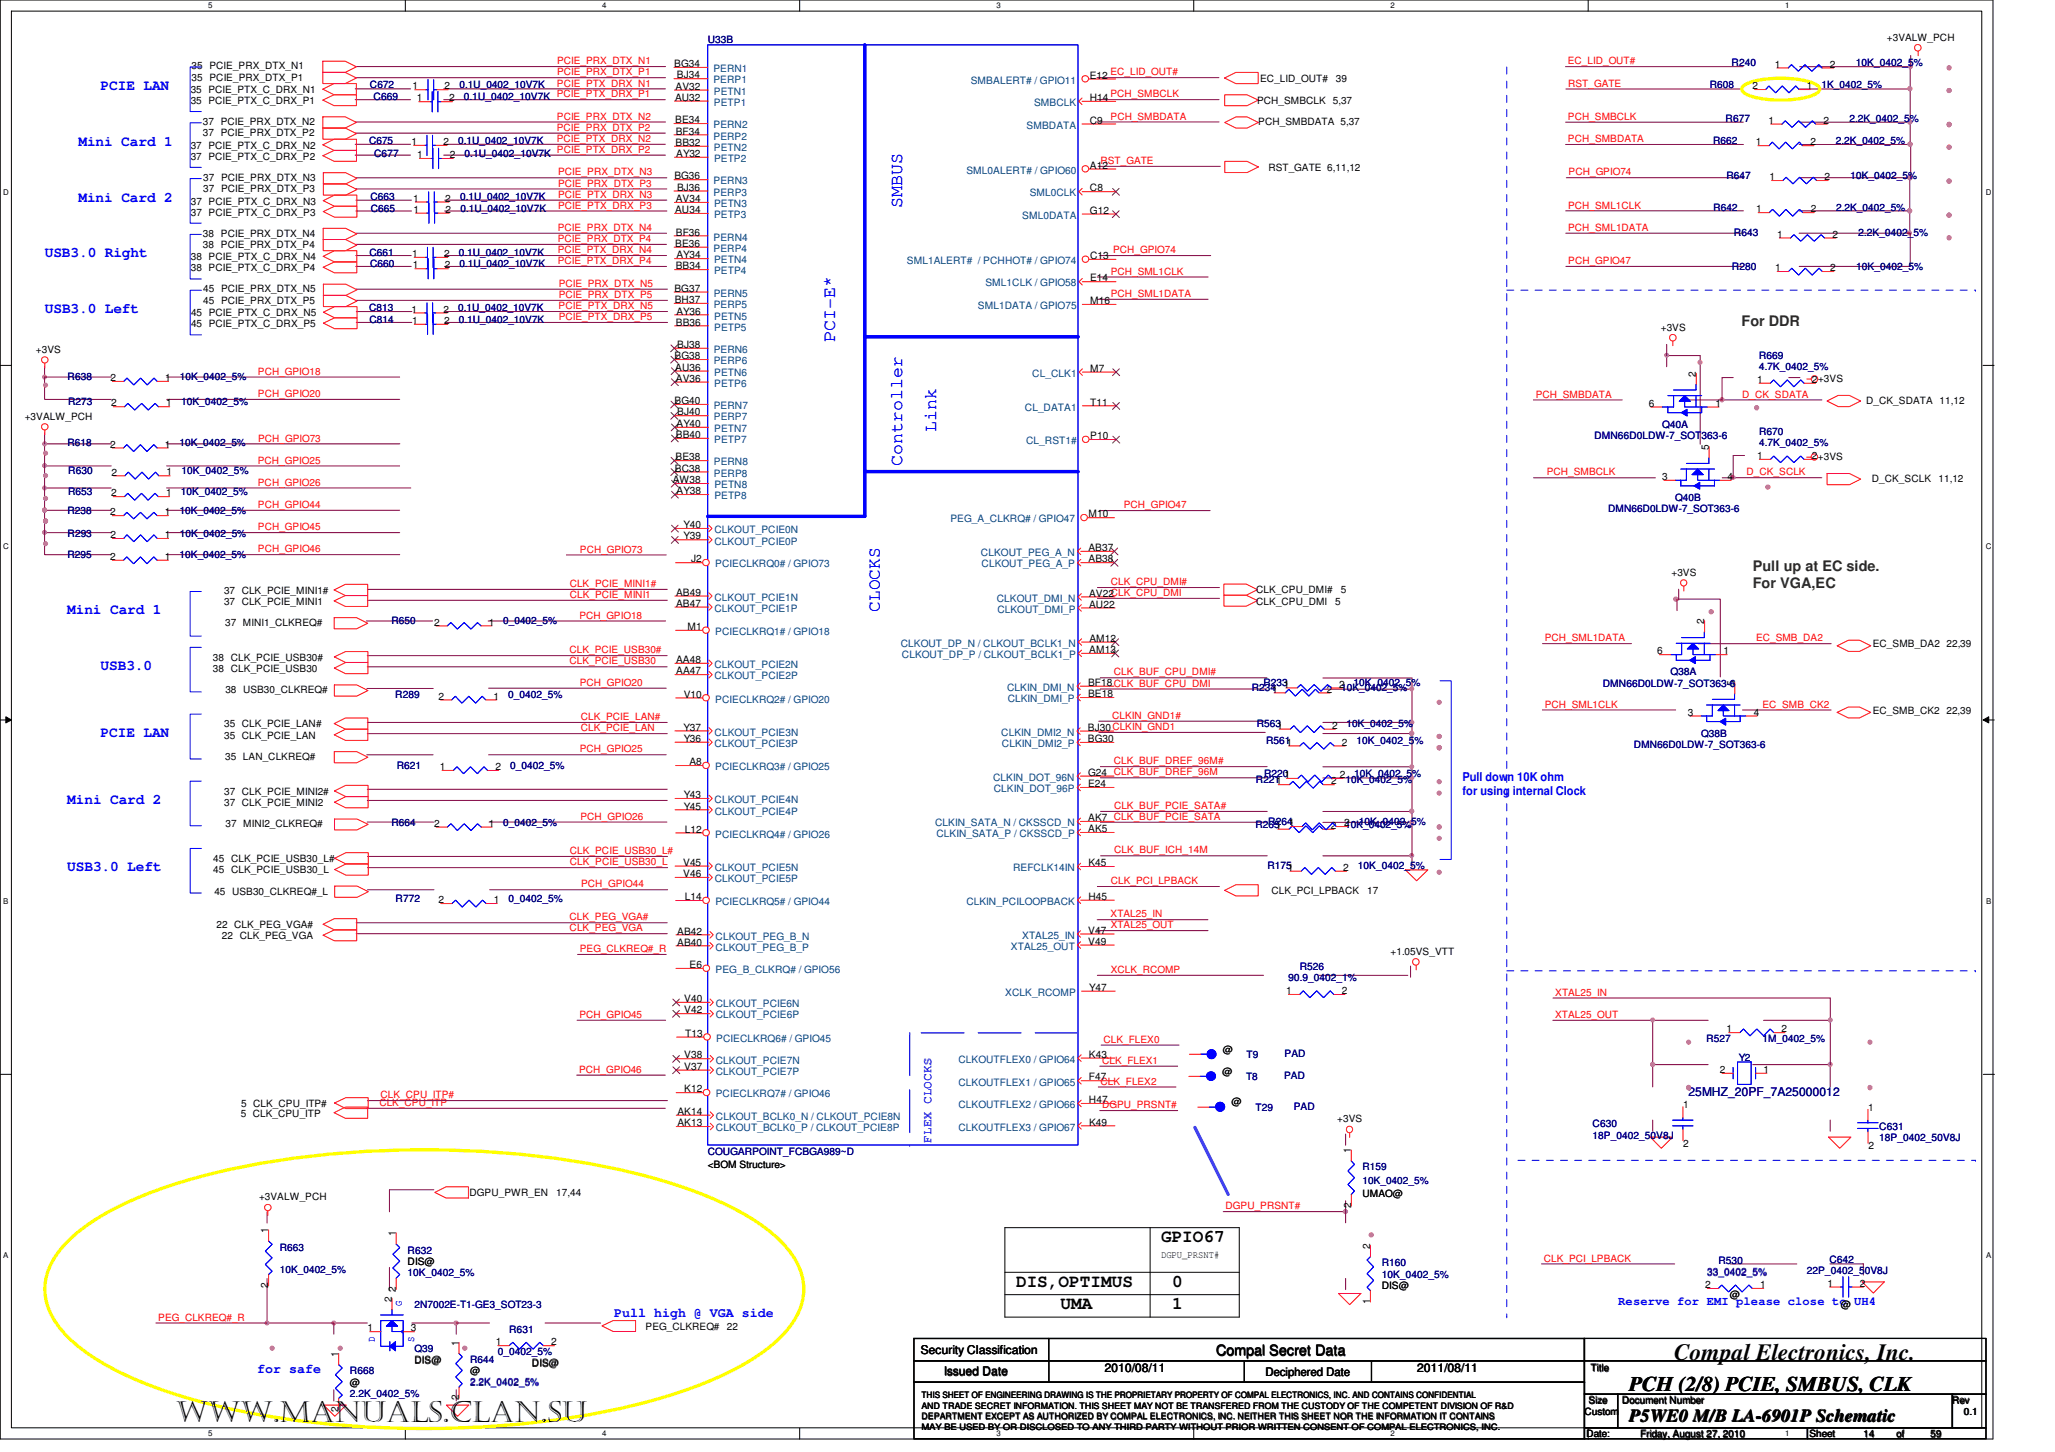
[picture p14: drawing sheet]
<svg xmlns="http://www.w3.org/2000/svg" width="297mm" height="210mm" viewBox="0 0 297 210" stroke-linecap="round" stroke-linejoin="round" font-family="sans-serif">
<defs><g id="words">
<text font-size="4.2" x="25.4" y="205.5">www.manuals.clan.su</text>
<text font-size="3.4" x="242" y="196.6">Compal Electronics, Inc.</text>
<text font-size="3" x="235.4" y="201.1">PCH (2/8) PCIE, SMBUS, CLK</text>
<g font-size="2.6" fill="#00f">
<text x="130.4" y="30.1" transform="rotate(-90 130.4 30.1)">SMBUS</text>
<text x="120.7" y="49.5" transform="rotate(-90 120.7 49.5)">PCI-E*</text>
<text x="135.3" y="62.5" transform="rotate(-90 135.3 62.5)">Link</text>
<text x="130.4" y="67.4" transform="rotate(-90 130.4 67.4)">Controller</text>
<text x="127.2" y="88.4" transform="rotate(-90 127.2 88.4)">CLOCKS</text>
</g>
<g font-size="2.6">
<text x="167.8" y="179.6">GPIO67</text>
<text x="146.9" y="186">DIS,OPTIMUS</text>
<text x="153.3" y="189.3">UMA</text>
<text x="169.4" y="186">0</text>
<text x="169.4" y="189.3">1</text>
<text x="235.4" y="205.5">P5WE0 M/B LA-6901P Schematic</text>
</g>
<g font-size="2.1" fill="#00f">
<text x="14.5" y="13">PCIE LAN</text>
<text x="11.3" y="21.1">Mini Card 1</text>
<text x="11.3" y="29.1">Mini Card 2</text>
<text x="6.5" y="37.2">USB3.0 Right</text>
<text x="6.5" y="45.3">USB3.0 Left</text>
<text x="9.7" y="88.8">Mini Card 1</text>
<text x="14.5" y="96.9">USB3.0</text>
<text x="14.5" y="106.6">PCIE LAN</text>
<text x="9.7" y="116.3">Mini Card 2</text>
<text x="9.7" y="126">USB3.0 Left</text>
</g>
<g font-size="2.1" fill="#008000">
<text x="251.7" y="47.1">For DDR</text>
<text x="253.3" y="82.6">Pull up at EC side.</text>
<text x="253.3" y="85.1">For VGA,EC</text>
</g>
<text font-size="2.1" x="175.8" y="195.9">Compal Secret Data</text>
<g font-size="1.9" fill="#00f">
<text x="88.8" y="190.4">Pull high @ VGA side</text>
<text x="37.2" y="198.5">for safe</text>
</g>
<text font-size="1.8" fill="#000080" x="244.1" y="158.4">25MHZ_20PF_7A25000012</text>
<text font-size="1.8" fill="#00f" x="134.6" y="165.2" transform="rotate(-90 134.6 165.2)">FLEX CLOCKS</text>
<g font-size="1.7" fill="#00f">
<text x="211.4" y="112.9">Pull down 10K ohm</text>
<text x="211.4" y="115">for using internal Clock</text>
<text x="233.9" y="188.6">Reserve for EMI please close to UH4</text>
</g>
<g font-size="1.7">
<text x="133.1" y="195.7">Security Classification</text>
<text x="136.4" y="198.8">Issued Date</text>
<text x="159.6" y="198.3">2010/08/11</text>
<text x="182.9" y="198.9">Deciphered Date</text>
<text x="204.8" y="198.3">2011/08/11</text>
</g>
<g font-size="1.5">
<text x="97.5" y="9.7">BG34</text>
<text x="97.8" y="11.3">BJ34</text>
<text x="157.5" y="11.4">E12</text>
<text x="256.5" y="9.8">1</text>
<text x="264.5" y="9.8">2</text>
<text x="59.6" y="12.9">1</text>
<text x="60.2" y="14.7">1</text>
<text x="64.3" y="12.9">2</text>
<text x="64.9" y="14.7">2</text>
<text x="97.6" y="14.6">AU32</text>
<text x="97.6" y="17.8">BE34</text>
<text x="97.7" y="13">AV32</text>
<text x="157.5" y="14.6">H14</text>
<text x="157.5" y="17.9">C9</text>
<text x="253.3" y="12.9">2</text>
<text x="255.6" y="17.9">1</text>
<text x="261.2" y="12.9">1</text>
<text x="263.6" y="17.9">2</text>
<text x="59.5" y="21">1</text>
<text x="60.3" y="22.9">1</text>
<text x="64.1" y="21">2</text>
<text x="65" y="22.9">2</text>
<text x="97.7" y="21.1">BB32</text>
<text x="97.7" y="19.5">BF34</text>
<text x="97.7" y="22.7">AY32</text>
<text x="253.8" y="21">1</text>
<text x="261.7" y="21">2</text>
<text x="59.7" y="29.2">1</text>
<text x="64.4" y="29.2">2</text>
<text x="97.5" y="25.9">BG36</text>
<text x="97.7" y="29.2">AV34</text>
<text x="97.9" y="27.6">BJ36</text>
<text x="157.5" y="24.4">A12</text>
<text x="157.5" y="27.7">C8</text>
<text x="255.8" y="26.1">1</text>
<text x="263.7" y="26.1">2</text>
<text x="59.8" y="30.8">1</text>
<text x="64.4" y="30.8">2</text>
<text x="97.6" y="30.8">AU34</text>
<text x="97.6" y="35.7">BE36</text>
<text x="97.7" y="34.1">BF36</text>
<text x="157.5" y="30.9">G12</text>
<text x="253.8" y="30.7">1</text>
<text x="256.9" y="34.4">1</text>
<text x="261.7" y="30.7">2</text>
<text x="264.9" y="34.4">2</text>
<text x="59.6" y="37.2">1</text>
<text x="59.7" y="38.8">1</text>
<text x="64.2" y="37.2">2</text>
<text x="64.3" y="38.8">2</text>
<text x="97.7" y="38.9">BB34</text>
<text x="97.8" y="37.3">AY34</text>
<text x="157.6" y="37.5">C13</text>
<text x="157.6" y="40.7">E14</text>
<text x="256.6" y="39.2">1</text>
<text x="264.6" y="39.2">2</text>
<text x="59.5" y="45.2">1</text>
<text x="59.6" y="46.8">1</text>
<text x="64.1" y="45.2">2</text>
<text x="64.2" y="46.8">2</text>
<text x="97.5" y="42.2">BG37</text>
<text x="97.5" y="43.8">BH37</text>
<text x="97.7" y="47.1">BB36</text>
<text x="97.8" y="45.5">AY36</text>
<text x="157.6" y="44">M16</text>
<text x="97.5" y="51.9">BG38</text>
<text x="97.6" y="53.6">AU36</text>
<text x="97.9" y="50.3">BJ38</text>
<text x="157.6" y="53.7">M7</text>
<text x="16" y="55.1">2</text>
<text x="16.1" y="58.8">2</text>
<text x="23.9" y="55.1">1</text>
<text x="24" y="58.8">1</text>
<text x="97.5" y="58.4">BG40</text>
<text x="97.7" y="55.2">AV36</text>
<text x="157.6" y="58.6">T11</text>
<text x="238.3" y="58.8">6</text>
<text x="245.1" y="54.4" transform="rotate(-90 245.1 54.4)">2</text>
<text x="247.9" y="58.8">1</text>
<text x="254" y="55.4">1</text>
<text x="261.9" y="55.4">2+3VS</text>
<text x="15.9" y="64.7">2</text>
<text x="23.8" y="64.7">1</text>
<text x="97.7" y="63.3">BB40</text>
<text x="97.8" y="61.7">AY40</text>
<text x="97.9" y="60.1">BJ40</text>
<text x="157.6" y="63.5">P10</text>
<text x="247" y="65.1" transform="rotate(-90 247 65.1)">5</text>
<text x="16.1" y="71.8">2</text>
<text x="16.1" y="68.7">2</text>
<text x="24" y="71.8">1</text>
<text x="24.1" y="68.7">1</text>
<text x="97.2" y="69.9">AW38</text>
<text x="97.6" y="68.2">BC38</text>
<text x="97.6" y="66.5">BE38</text>
<text x="97.8" y="71.4">AY38</text>
<text x="240.2" y="69.4">3</text>
<text x="249.7" y="69.4">4</text>
<text x="254" y="66.4">1</text>
<text x="261.9" y="66.4">2+3VS</text>
<text x="15.9" y="74.5">2</text>
<text x="16" y="77.8">2</text>
<text x="23.8" y="74.5">1</text>
<text x="23.8" y="77.8">1</text>
<text x="98.8" y="76.4">Y40</text>
<text x="98.8" y="78">Y39</text>
<text x="157.3" y="74.8">M10</text>
<text x="15.9" y="80.9">2</text>
<text x="23.8" y="80.9">1</text>
<text x="99.9" y="81.3">J2</text>
<text x="157.3" y="79.7">AB37</text>
<text x="157.3" y="81.3">AB38</text>
<text x="97.7" y="86.1">AB49</text>
<text x="97.7" y="87.7">AB47</text>
<text x="157.4" y="86.2">AV22CLK_CPU_DMI</text>
<text x="157.4" y="87.8">AU22</text>
<text x="62.7" y="90.4">2</text>
<text x="70.6" y="90.4">1</text>
<text x="97.7" y="95.8">AA48</text>
<text x="99.4" y="91.1">M1</text>
<text x="157.5" y="94.4">AM13</text>
<text x="157.5" y="92.8">AM12</text>
<text x="239.5" y="94.6">6</text>
<text x="246.3" y="90.2" transform="rotate(-90 246.3 90.2)">2</text>
<text x="249.1" y="94.6">1</text>
<text x="63.4" y="101.1">2</text>
<text x="71.3" y="101.1">1</text>
<text x="97.7" y="97.5">AA47</text>
<text x="98.8" y="100.9">V10</text>
<text x="157.3" y="99.2">BF18CLK_BUF_CPU_DMI</text>
<text x="157.3" y="100.8">BE18</text>
<text x="191.8" y="100.1">2</text>
<text x="193.6" y="99.4">2</text>
<text x="250.7" y="99.2" transform="rotate(-90 250.7 99.2)">5</text>
<text x="98.8" y="105.6">Y37</text>
<text x="98.8" y="107.3">Y36</text>
<text x="157.3" y="105.6">BJ30CLKIN_GND1</text>
<text x="157.3" y="107.3">BG30</text>
<text x="192.5" y="105.4">2</text>
<text x="194" y="107.8">2</text>
<text x="244" y="103.5">3</text>
<text x="253.5" y="103.5">4</text>
<text x="63.6" y="111.3">1</text>
<text x="71.6" y="111.3">2</text>
<text x="99.6" y="110.6">A8</text>
<text x="157.3" y="112.2">G24 CLK_BUF_DREF_96M</text>
<text x="157.3" y="113.8">E24</text>
<text x="192.4" y="113.4">2</text>
<text x="193.7" y="112.5">2</text>
<text x="62.7" y="119.5">2</text>
<text x="70.7" y="119.5">1</text>
<text x="98.8" y="115.4">Y43</text>
<text x="98.8" y="117">Y45</text>
<text x="157.3" y="118.7">AK7 CLK_BUF_PCIE_SATA</text>
<text x="192.3" y="119.8">2</text>
<text x="194.3" y="119.4">2</text>
<text x="98.7" y="125.2">V45</text>
<text x="99" y="120.4">L12</text>
<text x="157.3" y="120.3">AK5</text>
<text x="157.3" y="125.2">K45</text>
<text x="194.2" y="125.9">2</text>
<text x="63.4" y="130.6">2</text>
<text x="71.4" y="130.6">1</text>
<text x="98.8" y="126.8">V46</text>
<text x="99" y="130.1">L14</text>
<text x="157.3" y="130.1">H45</text>
<text x="97.9" y="136.7">AB40</text>
<text x="97.9" y="135.1">AB42</text>
<text x="157.3" y="135">V47</text>
<text x="157.3" y="136.6">V49</text>
<text x="99.7" y="140">E6</text>
<text x="157.4" y="143.2">Y47</text>
<text x="185.9" y="143.7">1</text>
<text x="193.9" y="143.7">2</text>
<text x="98.9" y="144.9">V40</text>
<text x="98.9" y="146.5">V42</text>
<text x="99.1" y="149.9">T13</text>
<text x="249.6" y="149.2">1</text>
<text x="257.5" y="149.2">2</text>
<text x="98.9" y="153">V38</text>
<text x="98.9" y="154.7">V37</text>
<text x="157.4" y="152.9">K43</text>
<text x="176.7" y="155.3">@</text>
<text x="176.8" y="152.2">@</text>
<text x="248.6" y="155.1">2</text>
<text x="254.9" y="155.1">1</text>
<text x="97.9" y="161.2">AK14</text>
<text x="98.9" y="157.9">K12</text>
<text x="157.4" y="156.2">F47</text>
<text x="157.4" y="159.5">H47</text>
<text x="178" y="159.8">@</text>
<text x="243.3" y="160.2">1</text>
<text x="270" y="160.5">1</text>
<text x="97.9" y="162.8">AK13</text>
<text x="157.4" y="162.7">K49</text>
<text x="195.3" y="166.7" transform="rotate(-90 195.3 166.7)">1</text>
<text x="243.3" y="165.8">2</text>
<text x="270.1" y="166.1">2</text>
<text x="102.3" y="168.8">&lt;BOM Structure&gt;</text>
<text x="196.9" y="173.1">UMAO@</text>
<text x="38.8" y="178.3" transform="rotate(-90 38.8 178.3)">1</text>
<text x="57.2" y="178.7" transform="rotate(-90 57.2 178.7)">1</text>
<text x="195.3" y="174.6" transform="rotate(-90 195.3 174.6)">2</text>
<text x="58.9" y="182.9">DIS@</text>
<text x="167.8" y="181.9">DGPU_PRSNT#</text>
<text x="198.1" y="180.6" transform="rotate(-90 198.1 180.6)">2</text>
<text x="38.8" y="186.2" transform="rotate(-90 38.8 186.2)">2</text>
<text x="56.6" y="188.2" transform="rotate(-90 56.6 188.2)">2</text>
<text x="57.2" y="186.7" transform="rotate(-90 57.2 186.7)">2</text>
<text x="198" y="188.5" transform="rotate(-90 198 188.5)">1</text>
<text x="199.7" y="186.3">DIS@</text>
<text x="246.5" y="186.2">2</text>
<text x="250" y="187.6">@</text>
<text x="254.4" y="186.2">1</text>
<text x="264.2" y="186">1</text>
<text x="266.1" y="189.1">@</text>
<text x="268.8" y="186">2</text>
<text x="48.9" y="196.2" transform="rotate(-90 48.9 196.2)">1</text>
<text x="53.1" y="192.5">1</text>
<text x="59.4" y="192.5">3</text>
<text x="59.9" y="197.1">DIS@</text>
<text x="66.3" y="194.6" transform="rotate(-90 66.3 194.6)">1</text>
<text x="71.7" y="194.5">1</text>
<text x="76.9" y="197.5">DIS@</text>
<text x="79.7" y="194.5">2</text>
<text x="50.6" y="200.3">@</text>
<text x="66.3" y="202.4" transform="rotate(-90 66.3 202.4)">2</text>
<text x="68" y="198.7">@</text>
<text x="48.9" y="204.1" transform="rotate(-90 48.9 204.1)">2</text>
<text x="229" y="204.5">Custom</text>
<text x="237.1" y="207.8">Friday, August 27, 2010</text>
<text x="269.3" y="207.8">14</text>
<text x="279" y="207.8">59</text>
<text x="283.8" y="204.5">0.1</text>
</g>
<g font-size="1.5" fill="#000080">
<text x="102.3" y="6.3">U33B</text>
<text x="250.3" y="9.6">R240</text>
<text x="268.2" y="9.6">10K_0402_5%</text>
<text x="53.5" y="12.7">C672</text>
<text x="54" y="14.5">C669</text>
<text x="66.4" y="12.7">0.1U_0402_10V7K</text>
<text x="67.1" y="14.5">0.1U_0402_10V7K</text>
<text x="247.1" y="12.7">R608</text>
<text x="249.4" y="17.7">R677</text>
<text x="263.3" y="12.7">1K_0402_5%</text>
<text x="267.3" y="17.7">2.2K_0402_5%</text>
<text x="53.3" y="20.8">C675</text>
<text x="54.1" y="22.7">C677</text>
<text x="66.2" y="20.8">0.1U_0402_10V7K</text>
<text x="67.2" y="22.7">0.1U_0402_10V7K</text>
<text x="247.6" y="20.8">R662</text>
<text x="265.4" y="20.8">2.2K_0402_5%</text>
<text x="53.6" y="28.9">C663</text>
<text x="66.5" y="28.9">0.1U_0402_10V7K</text>
<text x="249.5" y="25.8">R647</text>
<text x="267.4" y="25.8">10K_0402_5%</text>
<text x="53.6" y="30.6">C665</text>
<text x="66.5" y="30.6">0.1U_0402_10V7K</text>
<text x="247.7" y="30.5">R642</text>
<text x="250.6" y="34.1">R643</text>
<text x="265.4" y="30.5">2.2K_0402_5%</text>
<text x="268.6" y="34.1">2.2K_0402_5%</text>
<text x="53.4" y="36.9">C661</text>
<text x="53.5" y="38.6">C660</text>
<text x="66.3" y="36.9">0.1U_0402_10V7K</text>
<text x="66.4" y="38.6">0.1U_0402_10V7K</text>
<text x="250.3" y="39">R280</text>
<text x="268.3" y="39">10K_0402_5%</text>
<text x="53.3" y="45">C813</text>
<text x="53.4" y="46.7">C814</text>
<text x="66.2" y="45">0.1U_0402_10V7K</text>
<text x="66.3" y="46.7">0.1U_0402_10V7K</text>
<text x="254.2" y="51.9">R669</text>
<text x="254.2" y="53.5">4.7K_0402_5%</text>
<text x="9.8" y="54.9">R638</text>
<text x="9.8" y="58.5">R273</text>
<text x="26" y="54.9">10K_0402_5%</text>
<text x="26.2" y="58.5">10K_0402_5%</text>
<text x="9.8" y="64.5">R618</text>
<text x="25.9" y="64.5">10K_0402_5%</text>
<text x="230.4" y="63.5">DMN66D0LDW-7_SOT363-6</text>
<text x="240.3" y="61.9">Q40A</text>
<text x="254.3" y="62.9">R670</text>
<text x="254.3" y="64.5">4.7K_0402_5%</text>
<text x="9.8" y="71.6">R653</text>
<text x="9.9" y="68.5">R630</text>
<text x="26.2" y="71.6">10K_0402_5%</text>
<text x="26.2" y="68.5">10K_0402_5%</text>
<text x="9.8" y="74.3">R238</text>
<text x="9.8" y="77.6">R293</text>
<text x="26" y="74.3">10K_0402_5%</text>
<text x="26" y="77.6">10K_0402_5%</text>
<text x="232.4" y="74">DMN66D0LDW-7_SOT363-6</text>
<text x="242.1" y="72.4">Q40B</text>
<text x="9.8" y="80.7">R295</text>
<text x="26" y="80.7">10K_0402_5%</text>
<text x="56.6" y="90.2">R650</text>
<text x="72.7" y="90.2">0_0402_5%</text>
<text x="57.1" y="100.9">R289</text>
<text x="73.5" y="100.9">0_0402_5%</text>
<text x="180.9" y="99.9">R2341</text>
<text x="182.6" y="99.2">R2331</text>
<text x="193.9" y="99.9">10K_0402_5%</text>
<text x="195.6" y="99.2">10K_0402_5%</text>
<text x="231.7" y="99.2">DMN66D0LDW-7_SOT363-6</text>
<text x="241.5" y="97.6">Q38A</text>
<text x="181.7" y="105.1">R5631</text>
<text x="183" y="107.6">R5611</text>
<text x="194.6" y="105.1">10K_0402_5%</text>
<text x="196.1" y="107.6">10K_0402_5%</text>
<text x="245.9" y="106.5">Q38B</text>
<text x="57.3" y="111.1">R621</text>
<text x="73.7" y="111.1">0_0402_5%</text>
<text x="181.5" y="113.2">R2211</text>
<text x="182.7" y="112.3">R2201</text>
<text x="194.5" y="113.2">10K_0402_5%</text>
<text x="195.7" y="112.3">10K_0402_5%</text>
<text x="236.2" y="108.1">DMN66D0LDW-7_SOT363-6</text>
<text x="56.6" y="119.3">R664</text>
<text x="72.7" y="119.3">0_0402_5%</text>
<text x="181.5" y="119.6">R2651</text>
<text x="183.3" y="119.2">R2641</text>
<text x="194.4" y="119.6">10K_0402_5%</text>
<text x="196.4" y="119.2">10K_0402_5%</text>
<text x="183.2" y="125.7">R1751</text>
<text x="196.3" y="125.7">10K_0402_5%</text>
<text x="57.2" y="130.3">R772</text>
<text x="73.5" y="130.3">0_0402_5%</text>
<text x="186.2" y="141.8">90.9_0402_1%</text>
<text x="187.9" y="140.2">R526</text>
<text x="180.2" y="153">T9</text>
<text x="185.6" y="156">PAD</text>
<text x="185.7" y="152.8">PAD</text>
<text x="246.6" y="150.6">R527</text>
<text x="251.3" y="153.4">Y2</text>
<text x="254.7" y="150.6">1M_0402_5%</text>
<text x="180.1" y="156.1">T8</text>
<text x="181.5" y="160.6">T29</text>
<text x="187" y="160.4">PAD</text>
<text x="102.3" y="166.9">COUGARPOINT_FCBGA989~D</text>
<text x="230.2" y="163">C630</text>
<text x="230.2" y="164.6">18P_0402_50V8J</text>
<text x="271.6" y="163.3">C631</text>
<text x="271.6" y="165">18P_0402_50V8J</text>
<text x="196.9" y="169.2">R159</text>
<text x="196.9" y="171.1">10K_0402_5%</text>
<text x="40.4" y="180.8">R663</text>
<text x="40.4" y="184">10K_0402_5%</text>
<text x="58.9" y="181.2">R632</text>
<text x="58.9" y="184.5">10K_0402_5%</text>
<text x="199.7" y="183.1">R160</text>
<text x="199.7" y="184.7">10K_0402_5%</text>
<text x="246.7" y="184.4">33_0402_5%</text>
<text x="248.4" y="182.7">R530</text>
<text x="261.2" y="184.2">22P_0402_50V8J</text>
<text x="264.4" y="182.5">C642</text>
<text x="59.9" y="189">2N7002E-T1-GE3_SOT23-3</text>
<text x="59.9" y="195.5">Q39</text>
<text x="68" y="197">R644</text>
<text x="72" y="195.9">0_0402_5%</text>
<text x="73.6" y="192.7">R631</text>
<text x="50.6" y="198.7">R668</text>
<text x="50.6" y="201.9">2.2K_0402_5%</text>
<text x="68" y="200.3">2.2K_0402_5%</text>
</g>
<g font-size="1.5" fill="#004080">
<text x="103.1" y="10.4">PERN1</text>
<text x="103.1" y="12.1">PERP1</text>
<text x="103.2" y="13.7">PETN1</text>
<text x="103.2" y="15.3">PETP1</text>
<text x="140.3" y="12.1">SMBALERT# / GPIO11</text>
<text x="149.5" y="15.3">SMBCLK</text>
<text x="103.1" y="18.5">PERN2</text>
<text x="103.1" y="20.2">PERP2</text>
<text x="103.2" y="21.8">PETN2</text>
<text x="103.2" y="23.4">PETP2</text>
<text x="148.4" y="18.6">SMBDATA</text>
<text x="103.1" y="26.7">PERN3</text>
<text x="103.1" y="28.3">PERP3</text>
<text x="103.2" y="30">PETN3</text>
<text x="139.7" y="25.1">SML0ALERT# / GPIO60</text>
<text x="148.8" y="28.4">SML0CLK</text>
<text x="103.2" y="34.8">PERN4</text>
<text x="103.2" y="31.5">PETP3</text>
<text x="147.8" y="31.6">SML0DATA</text>
<text x="103.2" y="36.4">PERP4</text>
<text x="103.2" y="38.1">PETN4</text>
<text x="103.2" y="39.7">PETP4</text>
<text x="131.1" y="38.2">SML1ALERT# / PCHHOT# / GPIO74</text>
<text x="142.4" y="41.4">SML1CLK / GPIO58</text>
<text x="103.2" y="42.9">PERN5</text>
<text x="103.2" y="44.5">PERP5</text>
<text x="103.2" y="46.2">PETN5</text>
<text x="103.2" y="47.8">PETP5</text>
<text x="141.4" y="44.7">SML1DATA / GPIO75</text>
<text x="103.2" y="51">PERN6</text>
<text x="103.2" y="52.7">PERP6</text>
<text x="103.2" y="59.2">PERN7</text>
<text x="103.2" y="54.3">PETN6</text>
<text x="103.2" y="55.9">PETP6</text>
<text x="148.1" y="59.4">CL_DATA1</text>
<text x="149.2" y="54.5">CL_CLK1</text>
<text x="103.2" y="60.8">PERP7</text>
<text x="103.2" y="62.5">PETN7</text>
<text x="103.2" y="64">PETP7</text>
<text x="148.3" y="64.2">CL_RST1#</text>
<text x="103.2" y="67.3">PERN8</text>
<text x="103.2" y="68.9">PERP8</text>
<text x="103.3" y="70.6">PETN8</text>
<text x="103.3" y="72.2">PETP8</text>
<text x="103.3" y="77.1">CLKOUT_PCIE0N</text>
<text x="137.4" y="75.5">PEG_A_CLKRQ# / GPIO47</text>
<text x="103.3" y="78.7">CLKOUT_PCIE0P</text>
<text x="103.4" y="82">PCIECLKRQ0# / GPIO73</text>
<text x="141.8" y="80.4">CLKOUT_PEG_A_N</text>
<text x="141.9" y="82">CLKOUT_PEG_A_P</text>
<text x="103.3" y="86.9">CLKOUT_PCIE1N</text>
<text x="103.3" y="88.4">CLKOUT_PCIE1P</text>
<text x="144.1" y="87">CLKOUT_DMI_N</text>
<text x="144.2" y="88.6">CLKOUT_DMI_P</text>
<text x="103.4" y="91.8">PCIECLKRQ1# / GPIO18</text>
<text x="130.2" y="93.5">CLKOUT_DP_N / CLKOUT_BCLK1_N</text>
<text x="130.4" y="95.1">CLKOUT_DP_P / CLKOUT_BCLK1_P</text>
<text x="103.3" y="96.6">CLKOUT_PCIE2N</text>
<text x="103.3" y="98.2">CLKOUT_PCIE2P</text>
<text x="103.4" y="101.6">PCIECLKRQ2# / GPIO20</text>
<text x="145.6" y="99.9">CLKIN_DMI_N</text>
<text x="145.7" y="101.5">CLKIN_DMI_P</text>
<text x="103.3" y="106.3">CLKOUT_PCIE3N</text>
<text x="103.3" y="108">CLKOUT_PCIE3P</text>
<text x="144.7" y="106.4">CLKIN_DMI2_N</text>
<text x="103.4" y="111.4">PCIECLKRQ3# / GPIO25</text>
<text x="143.6" y="112.9">CLKIN_DOT_96N</text>
<text x="144.8" y="108">CLKIN_DMI2_P</text>
<text x="103.3" y="116.1">CLKOUT_PCIE4N</text>
<text x="103.3" y="117.8">CLKOUT_PCIE4P</text>
<text x="135.2" y="119.4">CLKIN_SATA_N / CKSSCD_N</text>
<text x="143.6" y="114.5">CLKIN_DOT_96P</text>
<text x="103.3" y="125.9">CLKOUT_PCIE5N</text>
<text x="103.4" y="121.1">PCIECLKRQ4# / GPIO26</text>
<text x="135.4" y="121">CLKIN_SATA_P / CKSSCD_P</text>
<text x="146.4" y="126">REFCLK14IN</text>
<text x="103.3" y="127.5">CLKOUT_PCIE5P</text>
<text x="103.4" y="130.9">PCIECLKRQ5# / GPIO44</text>
<text x="139.7" y="130.8">CLKIN_PCILOOPBACK</text>
<text x="103.4" y="137.4">CLKOUT_PEG_B_P</text>
<text x="103.4" y="135.8">CLKOUT_PEG_B_N</text>
<text x="146.1" y="137.3">XTAL25_OUT</text>
<text x="147.8" y="135.7">XTAL25_IN</text>
<text x="103.4" y="140.7">PEG_B_CLKRQ# / GPIO56</text>
<text x="145.3" y="144">XCLK_RCOMP</text>
<text x="103.5" y="145.6">CLKOUT_PCIE6N</text>
<text x="103.5" y="147.2">CLKOUT_PCIE6P</text>
<text x="103.5" y="153.7">CLKOUT_PCIE7N</text>
<text x="103.5" y="155.4">CLKOUT_PCIE7P</text>
<text x="103.5" y="150.6">PCIECLKRQ6# / GPIO45</text>
<text x="138.5" y="153.6">CLKOUTFLEX0 / GPIO64</text>
<text x="103.5" y="158.6">PCIECLKRQ7# / GPIO46</text>
<text x="103.5" y="161.9">CLKOUT_BCLK0_N / CLKOUT_PCIE8N</text>
<text x="138.5" y="156.9">CLKOUTFLEX1 / GPIO65</text>
<text x="138.5" y="160.2">CLKOUTFLEX2 / GPIO66</text>
<text x="103.5" y="163.5">CLKOUT_BCLK0_P / CLKOUT_PCIE8P</text>
<text x="138.6" y="163.4">CLKOUTFLEX3 / GPIO67</text>
</g>
<g font-size="1.5" fill="#00f">
<text x="58.1" y="188.8" transform="rotate(-90 58.1 188.8)">G</text>
<text x="54.2" y="193.9" transform="rotate(-90 54.2 193.9)">D</text>
<text x="59.9" y="193.9" transform="rotate(-90 59.9 193.9)">S</text>
</g>
<g font-size="1.4">
<text x="272.7" y="5.9">+3VALW_PCH</text>
<text x="27.7" y="10">35 PCIE_PRX_DTX_N1</text>
<text x="27.7" y="11.7">35 PCIE_PRX_DTX_P1</text>
<text x="182.2" y="11.8">EC_LID_OUT#</text>
<text x="193.1" y="11.8">39</text>
<text x="27.6" y="13.4">35 PCIE_PTX_C_DRX_N1</text>
<text x="27.6" y="15.1">35 PCIE_PTX_C_DRX_P1</text>
<text x="181.7" y="15.1">PCH_SMBCLK 5,37</text>
<text x="27.6" y="21.5">37 PCIE_PTX_C_DRX_N2</text>
<text x="27.6" y="23.1">37 PCIE_PTX_C_DRX_P2</text>
<text x="29.3" y="18.1">37 PCIE_PRX_DTX_N2</text>
<text x="29.3" y="19.7">37 PCIE_PRX_DTX_P2</text>
<text x="181.9" y="18.1">PCH_SMBDATA 5,37</text>
<text x="27.6" y="29.6">37 PCIE_PTX_C_DRX_N3</text>
<text x="29.4" y="26.2">37 PCIE_PRX_DTX_N3</text>
<text x="29.4" y="27.8">37 PCIE_PRX_DTX_P3</text>
<text x="183.3" y="24.7">RST_GATE 6,11,12</text>
<text x="27.6" y="31.2">37 PCIE_PTX_C_DRX_P3</text>
<text x="29.3" y="34.2">38 PCIE_PRX_DTX_N4</text>
<text x="29.3" y="35.8">38 PCIE_PRX_DTX_P4</text>
<text x="27.6" y="37.6">38 PCIE_PTX_C_DRX_N4</text>
<text x="27.6" y="39.2">38 PCIE_PTX_C_DRX_P4</text>
<text x="27.6" y="45.7">45 PCIE_PTX_C_DRX_N5</text>
<text x="27.6" y="47.3">45 PCIE_PTX_C_DRX_P5</text>
<text x="29.4" y="42.3">45 PCIE_PRX_DTX_N5</text>
<text x="29.4" y="43.9">45 PCIE_PRX_DTX_P5</text>
<text x="240.1" y="47.8">+3VS</text>
<text x="5.2" y="51">+3VS</text>
<text x="269.7" y="58.4">D_CK_SDATA 11,12</text>
<text x="3.6" y="60.7">+3VALW_PCH</text>
<text x="270.6" y="69.6">D_CK_SCLK</text>
<text x="280.2" y="69.6">11,12</text>
<text x="241.6" y="83.2">+3VS</text>
<text x="32.4" y="85.8">37 CLK_PCIE_MINI1#</text>
<text x="32.4" y="87.5">37 CLK_PCIE_MINI1</text>
<text x="181.6" y="85.8">CLK_CPU_DMI#</text>
<text x="181.6" y="87.4">CLK_CPU_DMI</text>
<text x="193" y="87.4">5</text>
<text x="193.8" y="85.8">5</text>
<text x="30.8" y="95.6">38 CLK_PCIE_USB30#</text>
<text x="32.6" y="90.5">37 MINI1_CLKREQ#</text>
<text x="270.7" y="93.6">EC_SMB_DA2 22,39</text>
<text x="30.8" y="97.1">38 CLK_PCIE_USB30</text>
<text x="32.6" y="100.2">38 USB30_CLKREQ#</text>
<text x="32.4" y="105.2">35 CLK_PCIE_LAN#</text>
<text x="32.4" y="106.8">35 CLK_PCIE_LAN</text>
<text x="270.7" y="103.2">EC_SMB_CK2 22,39</text>
<text x="32.6" y="109.8">35 LAN_CLKREQ#</text>
<text x="32.4" y="114.9">37 CLK_PCIE_MINI2#</text>
<text x="32.4" y="116.5">37 CLK_PCIE_MINI2</text>
<text x="32.6" y="119.6">37 MINI2_CLKREQ#</text>
<text x="30.8" y="124.6">45 CLK_PCIE_USB30_L#</text>
<text x="30.8" y="126.3">45 CLK_PCIE_USB30_L</text>
<text x="31" y="129.3">45 USB30_CLKREQ#_L</text>
<text x="183.8" y="129.3">CLK_PCI_LPBACK</text>
<text x="197.6" y="129.3">17</text>
<text x="31.3" y="134.2">22 CLK_PEG_VGA#</text>
<text x="32.1" y="135.8">22 CLK_PEG_VGA</text>
<text x="201" y="138">+1.05VS_VTT</text>
<text x="34.8" y="161.4">5 CLK_CPU_ITP</text>
<text x="34.9" y="160">5 CLK_CPU_ITP#</text>
<text x="193.3" y="162.3">+3VS</text>
<text x="37.4" y="173.5">+3VALW_PCH</text>
<text x="67.9" y="172.9">DGPU_PWR_EN</text>
<text x="80.4" y="172.9">17,44</text>
<text x="93.3" y="192.3">PEG_CLKREQ#</text>
<text x="105.1" y="192.3">22</text>
<text x="229.6" y="202.9">Size</text>
<text x="229.9" y="198.2">Title</text>
<text x="234.4" y="202.9">Document Number</text>
<text x="282.1" y="202.9">Rev</text>
<text x="229.3" y="207.7">Date:</text>
<text x="261.5" y="207.7">Sheet</text>
<text x="274.1" y="207.7">of</text>
</g>
<g font-size="1.4" fill="#f00">
<text x="80.5" y="10.9">PCIE_PRX_DTX_P1</text>
<text x="80.5" y="9.3">PCIE_PRX_DTX_N1</text>
<text x="160.5" y="10.9">EC_LID_OUT#</text>
<text x="226.6" y="9.3">EC_LID_OUT#</text>
<text x="80.5" y="14.1">PCIE_PTX_DRX_P1</text>
<text x="80.5" y="17.3">PCIE_PRX_DTX_N2</text>
<text x="80.5" y="12.5">PCIE_PTX_DRX_N1</text>
<text x="160.5" y="14.1">PCH_SMBCLK</text>
<text x="160.5" y="17.3">PCH_SMBDATA</text>
<text x="226.6" y="17.3">PCH_SMBCLK</text>
<text x="226.7" y="12.5">RST_GATE</text>
<text x="80.5" y="20.5">PCIE_PTX_DRX_N2</text>
<text x="80.5" y="18.9">PCIE_PRX_DTX_P2</text>
<text x="80.5" y="22.1">PCIE_PTX_DRX_P2</text>
<text x="159.1" y="23.7">RST_GATE</text>
<text x="226.6" y="20.5">PCH_SMBDATA</text>
<text x="80.7" y="28.6">PCIE_PTX_DRX_N3</text>
<text x="80.7" y="27">PCIE_PRX_DTX_P3</text>
<text x="80.7" y="25.4">PCIE_PRX_DTX_N3</text>
<text x="226.7" y="25.4">PCH_GPIO74</text>
<text x="80.6" y="35">PCIE_PRX_DTX_P4</text>
<text x="80.6" y="33.4">PCIE_PRX_DTX_N4</text>
<text x="80.7" y="30.2">PCIE_PTX_DRX_P3</text>
<text x="226.7" y="30.1">PCH_SML1CLK</text>
<text x="226.7" y="33.4">PCH_SML1DATA</text>
<text x="80.6" y="36.6">PCIE_PTX_DRX_N4</text>
<text x="80.6" y="38.2">PCIE_PTX_DRX_P4</text>
<text x="80.8" y="41.5">PCIE_PRX_DTX_N5</text>
<text x="160.6" y="39.7">PCH_SML1CLK</text>
<text x="160.9" y="36.6">PCH_GPIO74</text>
<text x="226.7" y="38.2">PCH_GPIO47</text>
<text x="80.7" y="44.7">PCIE_PTX_DRX_N5</text>
<text x="80.8" y="43.1">PCIE_PRX_DTX_P5</text>
<text x="80.8" y="46.3">PCIE_PTX_DRX_P5</text>
<text x="160.6" y="42.9">PCH_SML1DATA</text>
<text x="37.3" y="54.2">PCH_GPIO18</text>
<text x="37.3" y="57.4">PCH_GPIO20</text>
<text x="222" y="57.5">PCH_SMBDATA</text>
<text x="251.8" y="57.5">D_CK_SDATA</text>
<text x="37.3" y="63.8">PCH_GPIO73</text>
<text x="37.3" y="67">PCH_GPIO25</text>
<text x="37.3" y="70.2">PCH_GPIO26</text>
<text x="223.6" y="68.7">PCH_SMBCLK</text>
<text x="252.5" y="68.7">D_CK_SCLK</text>
<text x="37.3" y="73.4">PCH_GPIO44</text>
<text x="37.3" y="76.7">PCH_GPIO45</text>
<text x="162.4" y="73.5">PCH_GPIO47</text>
<text x="37.3" y="79.8">PCH_GPIO46</text>
<text x="83.8" y="79.9">PCH_GPIO73</text>
<text x="82.3" y="84.9">CLK_PCIE_MINI1#</text>
<text x="82.4" y="86.4">CLK_PCIE_MINI1</text>
<text x="83.7" y="89.4">PCH_GPIO18</text>
<text x="160.6" y="84.6">CLK_CPU_DMI#</text>
<text x="82.3" y="94.4">CLK_PCIE_USB30#</text>
<text x="223.3" y="92.7">PCH_SML1DATA</text>
<text x="253.8" y="92.7">EC_SMB_DA2</text>
<text x="82.3" y="96.1">CLK_PCIE_USB30</text>
<text x="83.8" y="99.1">PCH_GPIO20</text>
<text x="161" y="97.6">CLK_BUF_CPU_DMI#</text>
<text x="83.9" y="104.1">CLK_PCIE_LAN#</text>
<text x="83.9" y="105.7">CLK_PCIE_LAN</text>
<text x="160.8" y="103.9">CLKIN_GND1#</text>
<text x="223.3" y="102.3">PCH_SML1CLK</text>
<text x="254.7" y="102.3">EC_SMB_CK2</text>
<text x="83.8" y="108.8">PCH_GPIO25</text>
<text x="161" y="110.5">CLK_BUF_DREF_96M#</text>
<text x="83.9" y="118.5">PCH_GPIO26</text>
<text x="161" y="117">CLK_BUF_PCIE_SATA#</text>
<text x="82.4" y="123.5">CLK_PCIE_USB30_L#</text>
<text x="82.4" y="125.1">CLK_PCIE_USB30_L</text>
<text x="161" y="123.4">CLK_BUF_ICH_14M</text>
<text x="84" y="128.3">PCH_GPIO44</text>
<text x="160.6" y="127.8">CLK_PCI_LPBACK</text>
<text x="82.3" y="133.1">CLK_PEG_VGA#</text>
<text x="82.3" y="134.6">CLK_PEG_VGA</text>
<text x="83.8" y="137.6">PEG_CLKREQ#_R</text>
<text x="160.5" y="132.6">XTAL25_IN</text>
<text x="160.5" y="134.2">XTAL25_OUT</text>
<text x="160.6" y="140.7">XCLK_RCOMP</text>
<text x="224.8" y="143.9">XTAL25_IN</text>
<text x="83.7" y="147.1">PCH_GPIO45</text>
<text x="224.8" y="147.2">XTAL25_OUT</text>
<text x="83.7" y="155.1">PCH_GPIO46</text>
<text x="159.3" y="153.8">CLK_FLEX1</text>
<text x="159.5" y="150.7">CLK_FLEX0</text>
<text x="54.8" y="159.9">CLK_CPU_ITP</text>
<text x="55" y="158.8">CLK_CPU_ITP#</text>
<text x="159.1" y="156.8">CLK_FLEX2</text>
<text x="159.3" y="160.2">DGPU_PRSNT#</text>
<text x="177.1" y="174.8">DGPU_PRSNT#</text>
<text x="223.2" y="182.4">CLK_PCI_LPBACK</text>
<text x="22.9" y="190.9">PEG_CLKREQ#_R</text>
</g>
<g font-size="1.3">
<text x="133.2" y="202.1">THIS SHEET OF ENGINEERING DRAWING IS THE PROPRIETARY PROPERTY OF COMPAL ELECTRONICS, INC. AND CONTAINS CONFIDENTIAL</text>
<text x="133.2" y="203.6">AND TRADE SECRET INFORMATION. THIS SHEET MAY NOT BE TRANSFERED FROM THE CUSTODY OF THE COMPETENT DIVISION OF R&amp;D</text>
<text x="133.2" y="205.2">DEPARTMENT EXCEPT AS AUTHORIZED BY COMPAL ELECTRONICS, INC. NEITHER THIS SHEET NOR THE INFORMATION IT CONTAINS</text>
<text x="133.2" y="206.7">MAY BE USED BY OR DISCLOSED TO ANY THIRD PARTY WITHOUT PRIOR WRITTEN CONSENT OF COMPAL ELECTRONICS, INC.</text>
</g>
<g font-size="1.1">
<text x="30.1" y="1.1">5</text>
<text x="87" y="1.1">4</text>
<text x="144" y="1.1">3</text>
<text x="201" y="1.1">2</text>
<text x="258" y="1.1">1</text>
<text x=".5" y="28.2">D</text>
<text x="287" y="28.2">D</text>
<text x=".5" y="79.4">C</text>
<text x="287" y="79.4">C</text>
<text x=".5" y="130.6">B</text>
<text x="287.1" y="130.6">B</text>
<text x=".5" y="181.9">A</text>
<text x="287.1" y="181.9">A</text>
<text x="30.1" y="207.6">5</text>
<text x="87" y="207.6">4</text>
<text x="144" y="207.6">3</text>
<text x="201" y="207.6">2</text>
<text x="258" y="207.6">1</text>
</g>
</g></defs>
<path d="M1.6 1.6h284.9v204.8h-284.9zM288.1 208v-208h-288.1v208h288.1" fill="none" stroke="#000" stroke-width=".14"/>
<g fill="#fff">
<path d="M30.1 .2h.6v1.2h-.6z"/>
<path d="M30.1 206.6h.6v1.2h-.6z"/>
</g>
<path d="M58.6 0v1.6M58.6 206.4v1.6" fill="none" stroke="#000" stroke-width=".14"/>
<g fill="#fff">
<path d="M87 .2h.6v1.2h-.6z"/>
<path d="M87 206.6h.6v1.2h-.6z"/>
</g>
<path d="M115.6 0v1.6M115.6 206.5v1.6" fill="none" stroke="#000" stroke-width=".14"/>
<g fill="#fff">
<path d="M144 .2h.6v1.2h-.6z"/>
<path d="M144 206.6h.6v1.2h-.6z"/>
</g>
<path d="M172.5 0v1.6M172.5 206.5v1.6" fill="none" stroke="#000" stroke-width=".14"/>
<g fill="#fff">
<path d="M201 .2h.6v1.2h-.6z"/>
<path d="M201 206.7h.6v1.1h-.6z"/>
</g>
<path d="M229.6 0v1.6M229.6 206.5v1.6" fill="none" stroke="#000" stroke-width=".14"/>
<g fill="#fff">
<path d="M258 .2h.6v1.2h-.6z"/>
<path d="M258 206.7h.6v1.1h-.6z"/>
<path d="M.5 27.2h.7v1.2h-.7z"/>
<path d="M287 27.2h.8v1.2h-.8z"/>
<path d="M.5 78.4h.7v1.2h-.7z"/>
<path d="M287.1 78.4h.7v1.2h-.7z"/>
</g>
<path d="M0 52.8h1.6M286.6 52.8h1.6" fill="none" stroke="#000" stroke-width=".14"/>
<g fill="#fff">
<path d="M.5 129.7h.7v1.1h-.7z"/>
<path d="M287.1 129.7h.7v1.1h-.7z"/>
</g>
<path d="M0 104.1h1.6M.8 103.6l.8 .5-.8 .4zM286.7 104.1h1.6M286.7 104.1l.8-.5v.9z" fill="none" stroke="#000" stroke-width=".14"/>
<path d="M.8 103.6l.8 .5-.8 .4zM286.7 104.1l.8-.5v.9z" fill="#000"/>
<g fill="#fff">
<path d="M.5 180.9h.7v1.2h-.7z"/>
<path d="M287.1 180.9h.7v1.2h-.7z"/>
</g>
<path d="M0 155.3h1.6M286.7 155.3h1.6" fill="none" stroke="#000" stroke-width=".14"/>
<g fill="none" stroke="#800040" stroke-width=".14">
<path d="M51.3 19.2h44.9M51.3 17.6h44.9M51.3 14.4h8.1M51.3 9.6h44.9M51.3 11.2h44.9M51.3 12.8h8.1M64.1 14.4h32.1M64.1 12.8h32.1M158.6 11.2h17.6M158.6 14.4h17.6M158.6 17.6h17.6M51.3 22.4h8"/>
<path d="M51.3 20.9h8M64.1 20.9h32.1M64.1 22.4h32.1M158.6 40h16M158.6 43.3h16M53 89.8h9.5M70.6 89.8h25.6M158.6 86.5h17.7M158.6 84.9h17.7M158.6 133h16M158.6 134.5h16M158.6 128.2h17.7"/>
<path d="M83.4 155.4h12.8M83.4 147.5h12.8M158.6 141h24M190.7 141h12.8M224.5 147.5h14.4M238.9 153.9v3.2M52.9 160.2h43.3M222.8 182.7h19.3M250.1 182.7h9.6M264.5 182.7h4.8v1.6"/>
</g>
<circle cx="238.9" cy="153.9" r=".31" fill="#f0f"/>
<circle cx="238.9" cy="153.9" r=".31" fill="none" stroke="#f0f" stroke-width=".14"/>
<path d="M238.9 153.9h8M253.3 153.9h11.2v3.2" fill="none" stroke="#800040" stroke-width=".14"/>
<circle cx="264.5" cy="153.9" r=".31" fill="#f0f"/>
<circle cx="264.5" cy="153.9" r=".31" fill="none" stroke="#f0f" stroke-width=".14"/>
<path d="M246.9 147.5h-8v6.4M238.9 161.9v1.6M264.5 161.9v1.6" fill="none" stroke="#800040" stroke-width=".14"/>
<circle cx="238.9" cy="153.9" r=".31" fill="#f0f"/>
<circle cx="238.9" cy="153.9" r=".31" fill="none" stroke="#f0f" stroke-width=".14"/>
<circle cx="238.9" cy="147.5" r=".3" fill="#f0f"/>
<circle cx="238.9" cy="147.5" r=".3" fill="none" stroke="#f0f" stroke-width=".14"/>
<path d="M224.5 144.3h40l.1 3.2M254.9 147.5h9.6M264.6 147.5v6.4" fill="none" stroke="#800040" stroke-width=".14"/>
<circle cx="264.6" cy="147.5" r=".3" fill="#f0f"/>
<circle cx="264.6" cy="147.5" r=".3" fill="none" stroke="#f0f" stroke-width=".14"/>
<path d="M158.7 24h17.7M6.4 67.4h9.7M24.1 67.4h33.7M158.7 157.1h11.3" fill="none" stroke="#800040" stroke-width=".14"/>
<circle cx="6.4" cy="67.3" r=".3" fill="#f0f"/>
<circle cx="6.4" cy="67.3" r=".3" fill="none" stroke="#f0f" stroke-width=".14"/>
<path d="M6.4 73.8h9.7M24.1 70.5h35.3M24.1 73.8h33.7" fill="none" stroke="#800040" stroke-width=".14"/>
<circle cx="6.4" cy="73.7" r=".31" fill="#f0f"/>
<circle cx="6.4" cy="73.7" r=".31" fill="none" stroke="#f0f" stroke-width=".14"/>
<path d="M6.4 70.5h9.7" fill="none" stroke="#800040" stroke-width=".14"/>
<circle cx="6.4" cy="70.5" r=".3" fill="#f0f"/>
<circle cx="6.4" cy="70.5" r=".3" fill="none" stroke="#f0f" stroke-width=".14"/>
<path d="M6.4 52.9v1.6M6.4 64.1v9.7" fill="none" stroke="#800040" stroke-width=".14"/>
<circle cx="6.4" cy="54.5" r=".3" fill="#f0f"/>
<circle cx="6.4" cy="54.5" r=".3" fill="none" stroke="#f0f" stroke-width=".14"/>
<path d="M16.1 54.5h-9.7v3.2h9.7M24.1 57.7h33.7M24.1 54.5h33.7M6.4 77h9.7M24.1 77h33.7" fill="none" stroke="#800040" stroke-width=".14"/>
<circle cx="6.4" cy="77" r=".3" fill="#f0f"/>
<circle cx="6.4" cy="77" r=".3" fill="none" stroke="#f0f" stroke-width=".14"/>
<path d="M6.4 73.8v3.2" fill="none" stroke="#800040" stroke-width=".14"/>
<circle cx="6.4" cy="73.8" r=".31" fill="#f0f"/>
<circle cx="6.4" cy="73.8" r=".31" fill="none" stroke="#f0f" stroke-width=".14"/>
<path d="M6.4 77v3.2h9.7M24.1 80.2h33.7M223 93h12.8M242.3 86.6h6.4v11.3M245.5 93.1h19.2M222.9 102.6h19.3M251.9 102.6h12.8" fill="none" stroke="#800040" stroke-width=".14"/>
<circle cx="242.2" cy="86.6" r=".31" fill="#f0f"/>
<circle cx="242.2" cy="86.6" r=".31" fill="none" stroke="#f0f" stroke-width=".14"/>
<path d="M6.4 64.2h9.7M24.1 64.2h33.7M158.8 104.3h24.1M158.8 105.9h24.1" fill="none" stroke="#800040" stroke-width=".14"/>
<circle cx="6.4" cy="64.2" r=".3" fill="#f0f"/>
<circle cx="6.4" cy="64.2" r=".3" fill="none" stroke="#f0f" stroke-width=".14"/>
<path d="M226.3 9.6h25.7M276 30.5v3.2M6.4 62.6v1.6M158.9 73.8h16M70.6 99.5h25.7M81.9 80.2h14.4M53 109.1h9.6M70.6 109.1h25.7M83.5 138h12.8" fill="none" stroke="#800040" stroke-width=".14"/>
<circle cx="276" cy="33.7" r=".31" fill="#f0f"/>
<circle cx="276" cy="33.7" r=".31" fill="none" stroke="#f0f" stroke-width=".14"/>
<circle cx="276" cy="30.5" r=".3" fill="#f0f"/>
<circle cx="276" cy="30.5" r=".3" fill="none" stroke="#f0f" stroke-width=".14"/>
<path d="M276 25.7v4.8" fill="none" stroke="#800040" stroke-width=".14"/>
<circle cx="276" cy="30.5" r=".3" fill="#f0f"/>
<circle cx="276" cy="30.5" r=".3" fill="none" stroke="#f0f" stroke-width=".14"/>
<circle cx="276" cy="25.7" r=".31" fill="#f0f"/>
<circle cx="276" cy="25.7" r=".31" fill="none" stroke="#f0f" stroke-width=".14"/>
<path d="M226.3 17.7h25.7M226.3 20.9h25.7M226.3 30.5h25.7M226.3 33.7h25.7M260 30.5h16.1" fill="none" stroke="#800040" stroke-width=".14"/>
<circle cx="276.1" cy="30.5" r=".3" fill="#f0f"/>
<circle cx="276.1" cy="30.5" r=".3" fill="none" stroke="#f0f" stroke-width=".14"/>
<path d="M260 33.7h16.1M260 20.9h16.1" fill="none" stroke="#800040" stroke-width=".14"/>
<circle cx="276.1" cy="20.8" r=".3" fill="#f0f"/>
<circle cx="276.1" cy="20.8" r=".3" fill="none" stroke="#f0f" stroke-width=".14"/>
<path d="M260 17.7h16.1" fill="none" stroke="#800040" stroke-width=".14"/>
<circle cx="276" cy="17.6" r=".31" fill="#f0f"/>
<circle cx="276" cy="17.6" r=".31" fill="none" stroke="#f0f" stroke-width=".14"/>
<path d="M226.3 12.9h25.7M260.1 12.9h16" fill="none" stroke="#800040" stroke-width=".14"/>
<circle cx="276.1" cy="12.8" r=".3" fill="#f0f"/>
<circle cx="276.1" cy="12.8" r=".3" fill="none" stroke="#f0f" stroke-width=".14"/>
<path d="M276.1 9.6v8.1" fill="none" stroke="#800040" stroke-width=".14"/>
<circle cx="276.1" cy="12.8" r=".3" fill="#f0f"/>
<circle cx="276.1" cy="12.8" r=".3" fill="none" stroke="#f0f" stroke-width=".14"/>
<path d="M276.1 17.7v3.2" fill="none" stroke="#800040" stroke-width=".14"/>
<circle cx="276.1" cy="17.6" r=".31" fill="#f0f"/>
<circle cx="276.1" cy="17.6" r=".31" fill="none" stroke="#f0f" stroke-width=".14"/>
<g fill="none" stroke="#800040" stroke-width=".14">
<path d="M51.4 33.7h44.9M51.4 38.5h8M51.4 35.3h44.9M51.4 36.9h8M64.2 36.9h32.1M64.2 38.5h32.2M159 36.9h16M226.3 38.5h25.7M226.4 25.7h25.7M260.1 25.7h16.1M276.1 33.7v4.8h-16M53 99.5h9.6"/>
<path d="M242.4 86.7v1.6M203.9 139.7v1.6"/>
</g>
<circle cx="276.1" cy="25.7" r=".31" fill="#f0f"/>
<circle cx="276.1" cy="25.7" r=".31" fill="none" stroke="#f0f" stroke-width=".14"/>
<path d="M276.2 20.9v4.8" fill="none" stroke="#800040" stroke-width=".14"/>
<circle cx="276.1" cy="20.8" r=".3" fill="#f0f"/>
<circle cx="276.1" cy="20.8" r=".3" fill="none" stroke="#f0f" stroke-width=".14"/>
<path d="M260.1 9.6h16.1" fill="none" stroke="#800040" stroke-width=".14"/>
<circle cx="276.1" cy="9.6" r=".31" fill="#f0f"/>
<circle cx="276.1" cy="9.6" r=".31" fill="none" stroke="#f0f" stroke-width=".14"/>
<path d="M276.2 8v1.6M250.5 69.1h12.8M159 154.1h11.2M159 160.5h11.2" fill="none" stroke="#800040" stroke-width=".14"/>
<circle cx="250.5" cy="69" r=".31" fill="#f0f"/>
<circle cx="250.5" cy="69" r=".31" fill="none" stroke="#f0f" stroke-width=".14"/>
<path d="M248.9 57.8h14.4M250.5 65.8v3.3" fill="none" stroke="#800040" stroke-width=".14"/>
<circle cx="248.9" cy="57.8" r=".31" fill="#f0f"/>
<circle cx="248.9" cy="57.8" r=".31" fill="none" stroke="#f0f" stroke-width=".14"/>
<path d="M221.6 57.8h12.9M245.8 51.4h-4.9v1.6M250.5 54.6h-1.6v3.2h-4.8M258.6 54.6h1.6M221.7 69.1h17.6" fill="none" stroke="#800040" stroke-width=".14"/>
<circle cx="240.9" cy="51.4" r=".3" fill="#f0f"/>
<circle cx="240.9" cy="51.4" r=".3" fill="none" stroke="#f0f" stroke-width=".14"/>
<g fill="none" stroke="#800040" stroke-width=".14">
<path d="M51.4 25.7h45M51.4 30.5h8.1M51.4 27.3h45M51.4 28.9h8.1M64.3 28.9h32.1M64.3 30.5h32.1M240.9 49.8v1.6M245.8 51.4v12.8M248.9 69.1h1.7M250.6 65.8h1.6M159 98h24.1M159 99.6h24.1"/>
<path d="M191.2 98h12.9v1.6M191.2 99.6h12.9M204.1 99.6v4.8M53.1 118.8h9.6M70.7 118.8h25.7M159.1 112.4h24M159.1 110.8h24.1M159.1 118.9h24.1M159.1 117.3h24.1M159.1 123.7h24.1"/>
</g>
<circle cx="204.1" cy="104.4" r=".3" fill="#f0f"/>
<circle cx="204.1" cy="104.4" r=".3" fill="none" stroke="#f0f" stroke-width=".14"/>
<circle cx="204.1" cy="99.6" r=".3" fill="#f0f"/>
<circle cx="204.1" cy="99.6" r=".3" fill="none" stroke="#f0f" stroke-width=".14"/>
<path d="M191.2 104.4h12.9v1.6" fill="none" stroke="#800040" stroke-width=".14"/>
<circle cx="204" cy="106" r=".31" fill="#f0f"/>
<circle cx="204" cy="106" r=".31" fill="none" stroke="#f0f" stroke-width=".14"/>
<circle cx="204.1" cy="104.4" r=".3" fill="#f0f"/>
<circle cx="204.1" cy="104.4" r=".3" fill="none" stroke="#f0f" stroke-width=".14"/>
<path d="M191.2 106h12.9v4.8" fill="none" stroke="#800040" stroke-width=".14"/>
<circle cx="204" cy="106" r=".31" fill="#f0f"/>
<circle cx="204" cy="106" r=".31" fill="none" stroke="#f0f" stroke-width=".14"/>
<path d="M191.2 110.8h12.9v1.7" fill="none" stroke="#800040" stroke-width=".14"/>
<circle cx="204.1" cy="110.8" r=".3" fill="#f0f"/>
<circle cx="204.1" cy="110.8" r=".3" fill="none" stroke="#f0f" stroke-width=".14"/>
<path d="M191.2 112.5h12.9v4.8" fill="none" stroke="#800040" stroke-width=".14"/>
<circle cx="204.1" cy="117.3" r=".3" fill="#f0f"/>
<circle cx="204.1" cy="117.3" r=".3" fill="none" stroke="#f0f" stroke-width=".14"/>
<circle cx="204.1" cy="112.5" r=".3" fill="#f0f"/>
<circle cx="204.1" cy="112.5" r=".3" fill="none" stroke="#f0f" stroke-width=".14"/>
<path d="M191.2 117.3h12.9v1.6" fill="none" stroke="#800040" stroke-width=".14"/>
<circle cx="204.1" cy="117.3" r=".3" fill="#f0f"/>
<circle cx="204.1" cy="117.3" r=".3" fill="none" stroke="#f0f" stroke-width=".14"/>
<path d="M191.2 118.9h12.9M191.2 123.7h12.9v1.6" fill="none" stroke="#800040" stroke-width=".14"/>
<circle cx="204.1" cy="123.7" r=".3" fill="#f0f"/>
<circle cx="204.1" cy="123.7" r=".3" fill="none" stroke="#f0f" stroke-width=".14"/>
<path d="M242.6 85.2v1.5M204.1 118.9v4.8" fill="none" stroke="#800040" stroke-width=".14"/>
<circle cx="204.1" cy="118.9" r=".3" fill="#f0f"/>
<circle cx="204.1" cy="118.9" r=".3" fill="none" stroke="#f0f" stroke-width=".14"/>
<path d="M53.1 94.8h43.3M53.1 96.4h43.3M53.1 104.4h43.3M53.1 106.1h43.3M53.1 114.1h43.4M53.1 115.7h43.4M51.5 133.4h45M51.5 135h45M176.8 175.2h17.7" fill="none" stroke="#800040" stroke-width=".14"/>
<circle cx="194.5" cy="175.2" r=".31" fill="#f0f"/>
<circle cx="194.5" cy="175.2" r=".31" fill="none" stroke="#f0f" stroke-width=".14"/>
<path d="M53.1 85.2h43.4M53.1 86.8h43.4M53.1 159.1h43.4M38.6 175.2v1.6M194.5 173.6v3.2M194.5 163.9v1.7M38.6 184.8v6.5M48.3 191.3h4.8M194.5 184.8v1.6" fill="none" stroke="#800040" stroke-width=".14"/>
<circle cx="48.3" cy="191.3" r=".3" fill="#f0f"/>
<circle cx="48.3" cy="191.3" r=".3" fill="none" stroke="#f0f" stroke-width=".14"/>
<path d="M56.3 172v3.2M56.3 183.2v3.3M59.5 191.3h6.4v1.6M65.9 200.9v1.6" fill="none" stroke="#800040" stroke-width=".14"/>
<circle cx="65.9" cy="191.3" r=".31" fill="#f0f"/>
<circle cx="65.9" cy="191.3" r=".31" fill="none" stroke="#f0f" stroke-width=".14"/>
<path d="M56.3 172h6.4M38.6 191.3h9.7v1.6" fill="none" stroke="#800040" stroke-width=".14"/>
<circle cx="38.6" cy="191.3" r=".3" fill="#f0f"/>
<circle cx="38.6" cy="191.3" r=".3" fill="none" stroke="#f0f" stroke-width=".14"/>
<g fill="none" stroke="#800040" stroke-width=".14">
<path d="M51.5 46.6h8M51.5 43.4h45M51.5 45h8M51.5 41.8h45M64.3 45h32.2M64.3 46.6h32.2M53.1 123.8h43.4M53.1 125.4h43.4M53.1 128.6h9.6M70.8 128.6h25.7M159.2 151.1h11.2M22.5 191.3h16.1"/>
<path d="M65.9 191.3h4.9M78.8 191.3h8M48.3 200.9v1.6"/>
</g>
<g fill="none" stroke="#f00" stroke-width=".14">
<path d="M46.7 8.8h3.2l1.6 .9-1.6 .8h-3.2zM46.7 12.9l1.6-.8h3.2v1.6h-3.2zM46.7 10.5h3.2l1.6 .8-1.6 .8h-3.2zM46.7 14.5l1.6-.8h3.2v1.6h-3.2zM46.7 16.9h3.2l1.6 .8-1.6 .8h-3.2zM46.7 18.5h3.2l1.6 .8-1.6 .8h-3.2zM177 11.3l1.6-.8h3.3v1.6h-3.3zM177 13.7h3.3l1.6 .8-1.6 .8h-3.3zM177 17.7l1.6-.8h1.7l1.6 .8-1.6 .8h-1.7zM277.3 7.4v.7M46.7 20.9l1.6-.8h3.2v1.6h-3.2zM46.7 22.5l1.6-.8h3.2v1.6h-3.2z"/>
<path d="M46.7 33h3.3l1.6 .8-1.6 .8h-3.3zM46.7 34.6h3.3l1.6 .8-1.6 .8h-3.3zM46.7 37.1l1.6-.9h3.3v1.7h-3.3zM46.7 38.6l1.6-.7h3.3v1.5h-3.3zM46.7 29l1.6-.8h3.3v1.6h-3.3zM46.7 30.6l1.6-.8h3.3v1.6h-3.3zM46.7 25h3.3l1.6 .8-1.6 .8h-3.3zM46.7 26.6h3.3l1.6 .8-1.6 .8h-3.3zM177 23.3h3.3l1.6 .8-1.6 .8h-3.3zM6.5 52.5v.7M46.7 41.1h3.3l1.6 .8-1.6 .8h-3.3zM46.7 42.7h3.3l1.6 .8-1.6 .8h-3.3z"/>
<path d="M46.7 45.1l1.7-.8h3.2v1.6h-3.2zM46.8 46.7l1.6-.8h3.2v1.6h-3.2zM241.8 49.3v.7M261.2 54.8h.6M264.1 58l1.6-.8h1.6l1.6 .8-1.6 .8h-1.6zM6.5 62.2v.6M261.1 66.1h.7M264.1 68.5h3.2l1.7 .8-1.7 .8h-3.2zM48.3 85.3l1.6-.8h3.2v1.6h-3.2zM48.3 86.9l1.6-.8h3.3v1.6h-3.3zM48.3 89.3h3.2l1.7 .8-1.7 .8h-3.2zM48.3 95l1.6-.8h3.3v1.6h-3.3z"/>
<path d="M48.3 96.6l1.6-.8h3.3v1.6h-3.3zM48.3 99h3.3l1.6 .8-1.6 .8h-3.3zM176.9 84.4h3.2l1.7 .8-1.7 .9h-3.2zM176.9 86.1h3.2l1.7 .7-1.7 .8h-3.2zM243.4 84.8v.6M265.6 93.4l1.6-.8h1.6l1.6 .8-1.6 .8h-1.6zM48.3 104.6l1.6-.8h3.3v1.6h-3.3zM48.3 106.2l1.6-.8h3.3v1.6h-3.3zM48.3 108.7h3.3l1.6 .8-1.6 .8h-3.3zM48.3 114.3l1.7-.8h3.2v1.7h-3.2zM48.4 116l1.6-.8h3.2v1.6h-3.2zM48.4 118.4h3.2l1.6 .8-1.6 .8h-3.2z"/>
<path d="M265.5 103l1.7-.8h1.6l1.6 .8-1.6 .8h-1.6zM46.7 133.6l1.6-.8h3.3v1.6h-3.3zM46.7 135.2l1.6-.8h3.3v1.6h-3.3zM48.4 124.1l1.6-.8h3.2v1.6h-3.2zM48.4 125.7l1.6-.8h3.2v1.6h-3.2zM48.4 128.1h3.2l1.6 .8-1.6 .8h-3.2zM177 128.7l1.6-.8h3.3v1.6h-3.3zM203.1 125.8h3.3l-1.6 1.5zM204.7 139.6v.6M48.4 159.4l1.6-.7h3.2v1.6h-3.2zM38.7 175.1v.6M48.3 160.9l1.6-.9h3.2v1.7h-3.2z"/>
<path d="M62.9 172.4l1.6-.8h3.2v1.6h-3.2zM195.1 163.8v.6M195.3 166.3v1.5M195.3 172.7v1.6M238.6 164.4h3.2l-1.7 1.6zM264.3 164.4h3.2l-1.6 1.6zM87 191.7l1.6-.8h3.3v1.6h-3.3zM193.5 187h3.2l-1.6 1.6zM269.2 185.3h3.2l-1.6 1.6zM46.8 203.1h3.2l-1.6 1.6zM64.5 203.1h3.3l-1.7 1.6z"/>
<circle cx="277.2" cy="6.9" r=".48"/>
<circle cx="6.5" cy="52" r=".47"/>
<circle cx="241.8" cy="48.8" r=".48"/>
<circle cx="262.3" cy="54.8" r=".48"/>
<circle cx="6.5" cy="61.7" r=".47"/>
<circle cx="262.3" cy="66.1" r=".47"/>
<circle cx="243.4" cy="84.3" r=".46"/>
<circle cx="204.6" cy="139" r=".48"/>
<circle cx="38.7" cy="174.6" r=".47"/>
<circle cx="195" cy="163.3" r=".47"/>
</g>
<g fill="none" stroke="#000" stroke-width=".14">
<path d="M145.2 177.5h33.9v12.9h-33.9zM166.2 177.5v12.9M132.1 193.5h96.9v3.2h-96.9zM132.1 196.7h96.9v3.1h-96.9zM132.1 199.8h96.9v8.2h-96.9zM132.1 193.5h97v3.3h-97zM132.1 196.8h97v3h-97zM132.1 199.8h97v8.2h-97zM145.2 187.2h33.9M145.2 183.9h33.9M151.6 193.5v3.2M151.6 193.5v6.3"/>
<path d="M151.6 196.8v3.1M179.8 196.7v3.1M179.9 196.7v3.1M179.9 196.8v3.1M198.2 196.7v3.1M198.3 196.8v3.1M229 193.5h58v3.2h-58zM229 196.7h58v4.8h-58zM229 193.5h58.1v3.2h-58.1zM229 196.7h58.1v4.8h-58.1zM229 196.7h58.1v4.9h-58.1zM229 201.5h4.8v4.9h-4.8z"/>
<path d="M229 206.4h32.2v1.6h-32.2zM229 206.4h32.3v1.6h-32.3zM229 201.6h4.9v4.8h-4.9zM233.8 201.5h48.4v4.9h-48.4zM233.9 201.6h48.3v4.8h-48.3zM261.2 206.4h25.8v1.6h-25.8zM261.3 206.4h25.8v1.6h-25.8zM282.2 201.5h4.8v4.9h-4.8zM282.2 201.5h4.9v4.9h-4.9zM282.2 201.6h4.9v4.8h-4.9z"/>
</g>
<g fill="none" stroke="#00f" stroke-width=".14">
<path d="M29.1 17.8h-1.6v6.4h1.6M29.1 9.7h-1.6v6.4h1.6M29.1 33.9h-1.6v6.4h1.6M29.1 25.8h-1.6v6.5h1.6M29.1 42h-1.6v6.4h1.6M242.9 67.8h4.9M243.8 67.8v1.6M247 66.2v.8h-3.2M247 67.8v1.6M29.1 85.5h-1.6v6.5h1.6M29.1 93.6h-1.6v6.4h1.6M208.1 98.4h1.7v25.8h-1.7"/>
<path d="M29.1 103.2h-1.6v6.5h1.6M29.1 112.9h-1.6v6.5h1.6M29.1 122.6h-1.6v6.5h1.6M195.3 167.8l.5 .5-1 1 1 1-1 .9 1 1-.5 .5 .5-.5-1-1 1-.9-1-1 1-1z"/>
</g>
<path d="M217.8 9.7v180.7M217.8 41.9h67.8M285.6 41.9h.1M217.8 140.3h67.8M285.6 140.3h.1M219.4 167.7h66.2M285.6 167.7h.1M217.8 190.4h.1" fill="none" stroke="#00f" stroke-width=".14" stroke-dasharray="1 1 1 1 1 1 1 1"/>
<path d="M251.9 12.6a4.1 4.1 0 0 1 2.3-1 16.6 16.6 0 0 1 7.9 .4l.8 .6 .1 .3a1.94 1.94 0 0 1-1.6 1.1 16.4 16.4 0 0 1-8.7-.2l-.8-.6-.1-.3zM9.5 179.7a31.2 31.2 0 0 1 10.6-6.6 94.4 94.4 0 0 1 26.6-6.2 139.2 139.2 0 0 1 45.3 2.8 60.2 60.2 0 0 1 16.7 6.5 18.8 18.8 0 0 1 6.4 6.1 8.1 8.1 0 0 1-.9 9.4 25.3 25.3 0 0 1-9.5 7 82.1 82.1 0 0 1-22 6.2 141.6 141.6 0 0 1-49.1-1.1 63 63 0 0 1-19.6-7.3 18.8 18.8 0 0 1-6.4-6.1 8.1 8.1 0 0 1 .8-9.4z" fill="none" stroke="#ff0" stroke-width=".47"/>
<path d="M172.7 163l4.8 9.7" fill="none" stroke="#0080ff" stroke-width=".47"/>
<path d="M245.4 67.8l.8 .8h-1.6z" fill="#00f"/>
<path d="M242.1 69.4h1.7M242.9 69.4v.8M245.4 67.8l.8 .8h-1.6zM245.4 68.6v.8h3.2M245.7 70.2h2.1" fill="none" stroke="#00f" stroke-width=".14"/>
<path d="M244.9 70.2l.8-.5v1z" fill="#00f"/>
<path d="M242.9 70.2h2M243 67.8h4.8M243.8 67.8v1.6M244.9 70.2l.8-.5v1zM247 66.2v.8h-3.2M247 67.8v1.6M247.8 69.4v.8" fill="none" stroke="#00f" stroke-width=".14"/>
<path d="M245.4 67.8l.8 .8h-1.6z" fill="#00f"/>
<path d="M242.1 69.4h1.7M243 69.4v.8M245.4 67.8l.8 .8h-1.6zM245.4 68.6v.8h3.2M245.7 70.2h2.1" fill="none" stroke="#00f" stroke-width=".14"/>
<path d="M244.9 70.2l.8-.5v1z" fill="#00f"/>
<g fill="none" stroke="#00f" stroke-width=".14">
<path d="M61.7 19.6v2.9M62.5 19.6v2.9M255.2 12.9l.5-.5 1 1 .9-1 1 1 1-1 .4 .5-.4-.5-1 1-1-1-.9 1-1-1-.5 .5M61.4 21h.3M61.5 37.2h.3M61.8 35.8v2.9M62.5 21h.5M62.6 35.8v2.9M62.6 37.2h.5M61.4 45.2h.3M61.5 46.9h.3M61.7 43.8v2.9"/>
<path d="M61.8 48.3v-2.9v2.9M62.5 45.2h.5M62.5 43.8v2.9M62.6 46.9h.5M62.6 48.3v-2.9v2.9M243 70.2h1.9M244.9 70.2l.8-.5v1zM247.8 69.4v.8M64.7 90.5l.5-.5 .9 .9 1-.9 1 .9 .9-.9 .5 .5M64.7 119.5l.5-.4 .9 1 1-1 1 1 .9-1 .5 .4-.5-.4-.9 1-1-1-1 1-.9-1-.5 .5M185.8 100.2l.5-.6 .9 1 1-1 1 1 .9-1 .6 .6-.6-.6-.9 1-1-1-1 1-.9-1zM246.7 101.9h4.8"/>
<path d="M247.5 101.9v1.6M250.7 100.3v.8h-3.2M250.7 101.9v1.6M250.5 154.3v1.6M250.5 154.3v1.7M251.1 153.5h2v3.3h-2zM251.2 153.5h1.9v3.3h-1.9zM253.8 154.3v1.6M253.8 154.3v1.7M38.8 184.2l.5-.4-1-1 1-1-1-.9 1-1-.5-.5 .5 .5-.9 1 .9 1-.9 .9 .9 1-.5 .4M66.3 200.5l.5-.5-.9-1 .9-.9-.9-1 .9-1-.5-.4 .5 .4-.9 1 .9 1-.9 1 .9 .9-.5 .5"/>
</g>
<g fill="none" stroke="#f00" stroke-width=".14">
<path d="M253.6 12.9h1.6M260.1 12.9h1.6M59.8 21h1.6M59.9 37.2h1.6M63 21h1.6M63.1 37.2h1.6M59.8 45.2h1.6M59.9 46.9h1.6M63 45.2h1.6M63.1 46.9h1.6M240.5 69.4h1.7M247 64.6v1.6"/>
<path d="M248.6 69.4h1.6M63 90.5h1.7M69.5 90.5h1.6M63 119.6h1.7M69.5 119.6h1.6M184.2 100.2h1.6M190.7 100.2h1.6M248.9 155.2h1.6M253.8 155.1h1.6M38.8 177.8v1.6M38.8 184.3v1.6M66.3 194.1v1.6"/>
<path d="M66.4 200.5v1.6"/>
</g>
<path d="M249.1 101.9l.8 .8h-1.6z" fill="#00f"/>
<path d="M245.9 103.5h1.6M246.7 103.5v.8M249.1 101.9l.8 .8h-1.6zM249.1 102.7v.8h3.2M249.4 104.3h2.1" fill="none" stroke="#00f" stroke-width=".14"/>
<path d="M248.6 104.3l.8-.5v1z" fill="#00f"/>
<path d="M246.7 104.3h1.9M246.7 101.9h4.8M247.5 101.9v1.6M248.6 104.3l.8-.5v1zM250.7 100.3v.8h-3.2M250.7 101.9v1.6M251.5 103.5v.8" fill="none" stroke="#00f" stroke-width=".14"/>
<path d="M249.1 101.9l.8 .8h-1.6z" fill="#00f"/>
<path d="M245.9 103.5h1.6M246.7 103.5v.8M249.1 101.9l.8 .8h-1.6zM249.1 102.7v.8h3.3M249.4 104.3h2.1" fill="none" stroke="#00f" stroke-width=".14"/>
<path d="M248.6 104.3l.8-.5v1z" fill="#00f"/>
<path d="M246.7 104.3h1.9M248.6 104.3l.8-.5v1zM251.5 103.5v.8" fill="none" stroke="#00f" stroke-width=".14"/>
<path d="M250.8 98.7v1.6M244.3 103.5h1.6M252.4 103.5h1.6" fill="none" stroke="#f00" stroke-width=".14"/>
<path d="M55.8 191.7l.9-.8 .8 .8z" fill="#00f"/>
<path d="M55.8 191.7l.9-.8 .8 .8z" fill="none" stroke="#00f" stroke-width=".14"/>
<path d="M56.4 194.6l.8-.7v1.4z" fill="#00f"/>
<path d="M55 190.1h3.3M56.4 194.6l.8-.7v1.4zM56.4 193.9v1.4M56.7 189.3v.8M56.7 191.7v.8h1.6v-1.6h-3.3v3.7h1.4M58.3 192.4h-.2v.3h.2v-.2v2.1h-1.1" fill="none" stroke="#00f" stroke-width=".14"/>
<path d="M55.8 191.7l.9-.8 .8 .8z" fill="#00f"/>
<path d="M55.8 191.7l.9-.8 .8 .8z" fill="none" stroke="#00f" stroke-width=".14"/>
<path d="M56.4 194.6l.8-.7v1.4z" fill="#00f"/>
<g fill="none" stroke="#00f" stroke-width=".14">
<path d="M61.6 13h.3M61.9 11.5v2.9M62.7 11.5v2.9M62.7 13h.5M61.6 38.8h.3M61.9 37.4v2.9M62.7 38.8h.5M62.7 37.4v2.9M255.7 30.7l.5-.4 1 1 .9-1 1 1 1-1 .5 .4M256.2 20.5l1 1 .9-1 1 1 1-1 .4 .6-.4-.6-1 1-1-1-.9 1-1-1-.5 .6zM17.9 64.7l.4-.4 1 1 1-1 .9 1 1-1 .5 .4M17.9 74.5l.4-.4 1 .9 1-.9 1 .9 .9-.9 .5 .4-.5-.4-.9 .9-1-.9-1 .9-1-.9-.4 .4"/>
<path d="M255.9 66.4l.5-.5 1 1 .9-1 1 1 1-1 .5 .5M17.9 81l.4-.5 1 1 1-1 .9 1 1-1 .5 .5M186.3 119.9l.5-.5 1 1 1-1 .9 1 1-1 .5 .5M186.4 113.4l.5-.4 .9 .9 1-.9 1 .9 1-.9 .5 .4-.5-.4-1 .9-1-.9-1 .9-.9-.9zM55 190.1h3.3M56.4 193.9v1.4M56.4 194.6l.8-.7v1.4zM56.7 191.7v.8h1.6v-1.6h-3.3v3.7h1.4M56.7 189.3v.8M58.3 192.4h-.2v.3h.2v-.2v2.1h-1.1"/>
</g>
<g fill="none" stroke="#f00" stroke-width=".14">
<path d="M59.9 13h1.7M63.2 13h1.6M60 38.9h1.6M63.2 38.9h1.6M254.1 21.1h1.6M254.1 30.7h1.7M260.6 21.1h1.6M260.6 30.7h1.6M16.2 64.8h1.7M16.2 74.5h1.7M22.7 64.8h1.6M22.7 74.5h1.6"/>
<path d="M254.3 66.4h1.6M260.8 66.4h1.6M16.2 81h1.7M22.7 81h1.6M184.7 119.9h1.6M184.8 113.4h1.6M191.2 119.9h1.6M191.3 113.4h1.6M53.5 192.5h1.5M56.7 187.7v1.6M58.3 192.5h1.6"/>
</g>
<circle cx="175.1" cy="155.6" r=".64" fill="#00f"/>
<g fill="none" stroke="#00f" stroke-width=".14">
<path d="M173.5 155.6h.9"/>
<circle cx="175.1" cy="155.6" r=".64"/>
</g>
<circle cx="175.1" cy="155.6" r=".64" fill="#00f"/>
<g fill="none" stroke="#00f" stroke-width=".14">
<path d="M62 29.2h-.3h.3M62 27.7v3M62.8 27.7v3M62.8 29.2h.4M17.9 77.8l.5-.5 .9 1 1-1 1 1 1-1 .4 .5M173.5 155.6h.9"/>
<circle cx="175.1" cy="155.6" r=".64"/>
</g>
<path d="M60 29.2h1.7M63.2 29.2h1.7M16.3 77.8h1.6M22.7 77.8h1.7M171.8 155.6h1.7" fill="none" stroke="#f00" stroke-width=".14"/>
<circle cx="175.1" cy="152.4" r=".65" fill="#00f"/>
<g fill="none" stroke="#00f" stroke-width=".14">
<path d="M173.5 152.4h1"/>
<circle cx="175.1" cy="152.4" r=".65"/>
</g>
<circle cx="175.1" cy="152.4" r=".65" fill="#00f"/>
<g fill="none" stroke="#00f" stroke-width=".14">
<path d="M102.3 6.5h53.5v159h-53.5zM61.7 30.8h.3h-.3M62 29.3v3M62.8 29.3v3M62.8 30.8h.5M17.9 55.1l.5-.4 .9 .9 1-.9 1 .9 1-.9 .4 .4M186.5 105.4l.5-.5 1 1 .9-1 1 1 1-1 .5 .5M173.5 152.4h1M251.5 149.3l.5-.6 .9 1 1-1 1 1 1-1 .5 .6-.5-.5-1 .9-1-.9-.9 .9-1-.9-.5 .5"/>
<circle cx="175.1" cy="152.4" r=".65"/>
</g>
<g fill="none" stroke="#f00" stroke-width=".14">
<path d="M97.4 9.7h4.9M97.4 11.4h4.9M97.4 17.9h4.9M97.4 19.5h4.9M97.5 13h4.9M97.5 14.6h4.9M60.1 30.8h1.6M63.3 30.8h1.6M97.4 26h4.9M97.4 27.6h4.9M97.4 34.1h4.9M97.4 35.7h4.9"/>
<path d="M97.5 21.1h4.9M97.5 22.7h4.9M97.5 29.3h4.9M97.5 30.9h4.9M97.5 37.4h4.9M97.5 39h4.9M16.3 55.1h1.6M22.7 55.1h1.7M97.4 42.2h4.9M97.5 43.9h4.8M97.5 50.3h4.9M97.5 52h4.9"/>
<path d="M97.5 58.5h4.9M97.5 45.5h4.9M97.5 47.1h4.9M97.5 53.6h4.9M97.5 55.2h4.9M97.5 60.1h4.9M97.5 66.6h4.9M97.5 68.2h4.9M97.5 61.8h4.9M97.5 63.4h4.9M97.5 69.9h4.9M97.5 71.5h4.9"/>
<path d="M97.5 76.4h4.9M97.5 78h4.9M102.4 75.9l.5 .5-.5 .5M102.4 77.6l.5 .4-.5 .5M156.2 79.2l-.5 .5 .5 .5M156.2 79.7h4.9M97.6 86.2h4.9M97.6 87.8h4.9M97.6 95.9h4.9M97.6 97.5h4.9M102.5 85.7l.4 .5-.4 .4M102.5 87.3l.4 .5-.4 .4"/>
<path d="M102.5 95.4l.4 .5-.4 .5M102.5 97.1l.4 .4-.4 .5M156.1 98.7l-.4 .5 .4 .5M156.1 99.2h4.9M156.2 80.9l-.5 .4 .5 .5M156.2 81.3h4.9M97.6 105.7h4.9M97.6 107.3h4.9M97.6 115.4h4.9M97.6 117.1h4.9M102.5 105.2l.4 .5-.4 .4M102.5 106.8l.4 .5-.4 .5"/>
<path d="M102.5 115l.5 .4-.5 .5M102.5 116.6l.5 .5-.5 .4M156.1 105.2l-.4 .5 .4 .5M156.1 105.7h4.9M156.1 106.8l-.4 .5 .4 .5M156.1 107.3h4.9M156.2 100.4l-.5 .4 .5 .5M156.2 100.8h4.8M156.2 111.7l-.5 .5 .5 .5M156.2 112.2h4.8M156.2 113.4l-.5 .4 .5 .5M156.2 113.8h4.8"/>
<path d="M156.2 118.3l-.5 .4 .5 .5M156.2 118.7h4.8M156.2 119.9l-.5 .4 .5 .5M184.9 105.4h1.6M191.4 105.4h1.6M97.6 125.2h4.9M97.6 126.8h4.9M102.5 124.7l.5 .5-.5 .5M102.5 126.4l.5 .4-.5 .5M156.2 120.3h4.8M156.2 134.5l-.5 .5 .5 .5M156.2 135h4.8"/>
<path d="M156.2 136.1l-.5 .5 .5 .5M156.2 136.6h4.9M156.2 124.8l-.5 .5 .5 .4M156.2 125.3h4.9M156.2 129.7l-.5 .4 .5 .5M156.2 130.1h4.9M171.9 152.4h1.7M249.9 149.3h1.6M256.4 149.3h1.6"/>
</g>
<path d="M125 6.5v68.1h-22.7M125 48.7h30.8M125 68.2h30.8" fill="none" stroke="#00f" stroke-width=".47"/>
<path d="M131.5 149.3h.1M131.5 149.3v16.2M155.8 149.3h-24.3M131.5 165.5h.1" fill="none" stroke="#fff" stroke-width=".14" stroke-dasharray="6.2 2.1"/>
<path d="M131.5 149.3h.1M131.5 149.3v16.2M155.8 149.3h-24.3M131.5 165.5h.1" fill="none" stroke="#00f" stroke-width=".14" stroke-dasharray="6.2 2.1"/>
<g fill="none" stroke="#804000" stroke-width=".14">
<path d="M97 49.9l1 1M97 51.5l1 1M97 58l1 1M97 59.6l1 1M97 53.2l1 1M97.1 54.8l.9 .9M97.9 49.9l-1 1M97.9 51.5l-1 1M97.9 58l-1 1M97.9 59.6l-.9 1M98 53.2l-1 1M98 54.8l-1 .9"/>
<path d="M97 66.1l1 1M97 67.8l1 .9M97.1 61.3l.9 1M97.1 62.9l.9 1M97.1 69.4l1 1M97.1 71l1 1M97.1 75.9l1 1M97.1 77.6l1 .9M97.9 66.1l-.9 1M97.9 67.8l-.9 .9M98 61.3l-1 1M98 62.9l-1 1"/>
<path d="M98 69.4l-1 1M98 71l-1 1M98 75.9l-1 1M98 77.6l-1 .9M160.6 79.2l1 1M161.5 79.2l-.9 1M160.6 80.9l1 1M161.6 80.9l-1 1"/>
</g>
<circle cx="156.7" cy="74.8" r=".47" fill="#fff"/>
<g fill="none" stroke="#f00" stroke-width=".14">
<path d="M157.2 74.8h3.9"/>
<circle cx="156.7" cy="74.8" r=".47"/>
</g>
<circle cx="102" cy="81.3" r=".47" fill="#fff"/>
<g fill="none" stroke="#f00" stroke-width=".14">
<path d="M97.7 81.3h3.9"/>
<circle cx="102" cy="81.3" r=".47"/>
</g>
<circle cx="102.1" cy="91.1" r=".47" fill="#fff"/>
<g fill="none" stroke="#f00" stroke-width=".14">
<path d="M97.7 91.1h3.9"/>
<circle cx="102.1" cy="91.1" r=".47"/>
</g>
<circle cx="102.1" cy="100.9" r=".47" fill="#fff"/>
<g fill="none" stroke="#f00" stroke-width=".14">
<path d="M97.7 100.9h3.9"/>
<circle cx="102.1" cy="100.9" r=".47"/>
</g>
<circle cx="102.1" cy="110.6" r=".47" fill="#fff"/>
<g fill="none" stroke="#f00" stroke-width=".14">
<path d="M97.7 110.7h3.9"/>
<circle cx="102.1" cy="110.6" r=".47"/>
</g>
<circle cx="102.1" cy="120.4" r=".47" fill="#fff"/>
<g fill="none" stroke="#f00" stroke-width=".14">
<path d="M97.7 120.4h3.9"/>
<circle cx="102.1" cy="120.4" r=".47"/>
</g>
<circle cx="102.1" cy="130.2" r=".47" fill="#fff"/>
<g fill="none" stroke="#f00" stroke-width=".14">
<path d="M156.3 85.8l-.5 .5 .5 .5M156.3 86.3h4.9M156.3 87.4l-.5 .5 .5 .5M156.3 87.9h4.9M97.7 130.2h3.9M156.3 152.5l-.5 .5 .5 .4M156.3 153h4.8M156.3 155.8l-.5 .4 .5 .5M156.3 156.2h4.8M156.3 159l-.5 .5 .5 .5M156.3 159.5h4.8M156.3 162.3l-.5 .5 .5 .4"/>
<path d="M156.3 162.8h4.9"/>
<circle cx="102.1" cy="130.2" r=".47"/>
</g>
<circle cx="102.1" cy="140" r=".47" fill="#fff"/>
<g fill="none" stroke="#f00" stroke-width=".14">
<path d="M156.3 94l-.4 .4 .4 .5M156.3 94.4h4.9M156.3 92.3l-.4 .5 .4 .5M156.3 92.8h4.9M97.7 140h3.9M97.7 136.7h4.9M97.7 135.1h4.9M102.6 136.3l.5 .4-.5 .5M102.6 134.7l.5 .4-.5 .5M97.7 144.9h4.9M97.7 146.5h4.9M102.6 144.4l.5 .5-.5 .5"/>
<path d="M102.6 146.1l.5 .4-.5 .5M156.3 143.3h4.9"/>
<circle cx="102.1" cy="140" r=".47"/>
</g>
<path d="M160.7 94l1 1M160.7 92.3l1 1M161.7 94l-1 1M161.7 92.3l-1 1M97.3 144.4l.9 1M97.3 146.1l.9 1M98.2 144.4l-1 1M98.2 146.1l-1 1" fill="none" stroke="#804000" stroke-width=".14"/>
<circle cx="102.1" cy="157.9" r=".47" fill="#fff"/>
<g fill="none" stroke="#f00" stroke-width=".14">
<path d="M97.7 158h4M97.7 153.1h5M97.7 154.7h5M102.7 152.6l.4 .5-.4 .4M102.7 154.2l.4 .5-.4 .5M97.7 161.2h5M97.8 162.9h4.9M102.7 160.7l.4 .5-.4 .5M102.7 162.4l.4 .5-.4 .4"/>
<circle cx="102.1" cy="157.9" r=".47"/>
</g>
<path d="M97.3 152.6l1 1M97.3 154.2l1 1M98.2 152.6l-1 1M98.2 154.2l-1 1" fill="none" stroke="#804000" stroke-width=".14"/>
<circle cx="156.9" cy="11.4" r=".47" fill="#fff"/>
<g fill="none" stroke="#f00" stroke-width=".14">
<path d="M156.4 14.2l-.5 .4 .5 .5M156.4 14.6h4.9M156.4 17.9h4.9M157.4 11.4h3.9"/>
<circle cx="156.9" cy="11.4" r=".47"/>
</g>
<circle cx="156.9" cy="24.4" r=".47" fill="#fff"/>
<g fill="none" stroke="#f00" stroke-width=".14">
<path d="M156.4 27.2l-.5 .5 .5 .5M156.4 27.7h4.9M156.4 30.9h4.9M157.4 24.4h3.9"/>
<circle cx="156.9" cy="24.4" r=".47"/>
</g>
<path d="M160.8 27.2l1 1M160.8 30.5l1 1M161.8 27.2l-1 1M161.8 30.5l-1 1" fill="none" stroke="#804000" stroke-width=".14"/>
<circle cx="156.9" cy="37.5" r=".47" fill="#fff"/>
<g fill="none" stroke="#f00" stroke-width=".14">
<path d="M157.4 37.5h3.9M156.4 40.3l-.4 .4 .4 .5M156.4 40.7h4.9M156.4 44h4.9M156.5 53.3l-.5 .5 .5 .5M156.5 53.8h4.8M156.5 58.7h4.8"/>
<circle cx="156.9" cy="37.5" r=".47"/>
</g>
<path d="M160.8 53.3l1 1M160.9 58.2l.9 1M161.8 53.3l-1 1M161.8 58.2l-1 1" fill="none" stroke="#804000" stroke-width=".14"/>
<circle cx="156.9" cy="63.5" r=".47" fill="#fff"/>
<g fill="none" stroke="#f00" stroke-width=".14">
<path d="M157.5 63.5h3.8"/>
<circle cx="156.9" cy="63.5" r=".47"/>
</g>
<path d="M160.9 63.1l1 1M161.8 63.1l-1 1" fill="none" stroke="#804000" stroke-width=".14"/>
<circle cx="102.2" cy="149.9" r=".47" fill="#fff"/>
<g fill="none" stroke="#f00" stroke-width=".14">
<path d="M255.9 17.9h1.7M262.5 17.9h1.6M256.1 26.1h1.6M262.6 26.1h1.6M254.3 55.4h1.6M260.8 55.4h1.6M185.9 99.4h1.6M192.4 99.5h1.6M186 112.5h1.6M192.5 112.5h1.6M97.8 149.9h3.9M49 195.7v1.6"/>
<path d="M49 202.2v1.6"/>
<circle cx="102.2" cy="149.9" r=".47"/>
</g>
<path d="M257.6 17.9l.4-.4 1 .9 1-.9 1 .9 1-.9 .4 .4M257.7 26.1l.5-.5 1 1 .9-1 1 1 1-1 .5 .5-.5-.5-1 1-1-1-.9 1-1-1-.5 .5M255.9 55.4l.5-.5 1 1 .9-1 1 1 1-1 .5 .5M187.5 99.4l.5-.4 1 .9 1-.9 .9 .9 1-.9 .5 .4M242.3 93h4.9M243.1 93v1.6M246.3 91.4v.8h-3.2M246.3 93v1.6M187.6 112.5l.5-.5 1 1 .9-1 1 1 1-1 .5 .5M48.9 197.3l.6 .4-1 1 1 1-1 1 1 1-.6 .4" fill="none" stroke="#00f" stroke-width=".14"/>
<path d="M244.7 93l.8 .8h-1.6z" fill="#00f"/>
<path d="M241.5 94.6h1.6M242.3 94.6v.9M244.7 93l.8 .8h-1.6zM244.7 93.8v.8h3.3M245.1 95.5h2.1" fill="none" stroke="#00f" stroke-width=".14"/>
<path d="M244.2 95.5l.9-.6v1z" fill="#00f"/>
<path d="M242.3 95.5h1.9M242.3 93h4.9M243.1 93v1.6M244.2 95.5l.9-.6v1zM246.4 91.4v.8h-3.3M246.4 93v1.6M247.2 94.6v.9" fill="none" stroke="#00f" stroke-width=".14"/>
<path d="M244.7 93l.8 .8h-1.6z" fill="#00f"/>
<path d="M241.5 94.6h1.6M242.3 94.6v.9M244.7 93l.8 .8h-1.6zM244.7 93.8v.8h3.3M245.1 95.5h2.1" fill="none" stroke="#00f" stroke-width=".14"/>
<path d="M244.2 95.5l.9-.6v1z" fill="#00f"/>
<g fill="none" stroke="#00f" stroke-width=".14">
<path d="M18 71.8l.5-.5 1 1 1-1 .9 1 1-1 .5 .5-.5-.5-1 1-.9-1-1 1-1-1zM242.3 95.5h1.9M244.2 95.5l.9-.6v1zM247.2 94.6v.9M65.3 101.2l.5-.6 1 1 1-1 1 1 .9-1 .5 .6M70.3 130.6l-.6-.5-.9 1-1-1-1 1-.9-1-.6 .5 .6-.5 .9 1 1-1 1 1 .9-1 .6 .5M241.8 162.8h2.9M241.8 161.9h2.9M243.2 161.6v.3M243.2 162.8v.4M266.1 186h.3M266.4 184.6v2.9"/>
<path d="M267.2 186h.5M267.2 184.6v2.9"/>
</g>
<g fill="none" stroke="#f00" stroke-width=".14">
<path d="M16.4 71.8h1.6M22.9 71.8h1.6M239.9 94.6h1.6M246.4 89.7v1.7M248 94.6h1.7M63.7 101.2h1.6M70.2 101.2h1.6M63.7 130.6h1.6M70.3 130.6h1.6M243.3 160v1.6M243.3 163.2v1.7M264.5 186.1h1.6"/>
<path d="M267.7 186.1h1.7"/>
</g>
<circle cx="176.4" cy="160" r=".65" fill="#00f"/>
<g fill="none" stroke="#00f" stroke-width=".14">
<path d="M174.8 160h.9"/>
<circle cx="176.4" cy="160" r=".65"/>
</g>
<circle cx="176.4" cy="160" r=".65" fill="#00f"/>
<g fill="none" stroke="#00f" stroke-width=".14">
<path d="M22.9 58.8l-.5-.5-1 1-.9-1-1 1-1-1-.5 .5 .5-.5 1 1 1-1 .9 1 1-1 .5 .5M241.1 57.2h4.9M241.9 57.2v1.6M245.1 55.5v.9h-3.2M245.1 57.2v1.6M187.9 107.8l.5-.5 1 1 1-1 .9 1 1-1 .5 .5M187.9 143.7l.5-.5 .9 1 1-1 1 1 1-1 .5 .5M174.8 160h.9M248.4 186.2l.5-.4 1 1 1-1 .9 1 1-1 .5 .4"/>
<circle cx="176.4" cy="160" r=".65"/>
</g>
<path d="M16.4 58.8h1.6M22.9 58.8h1.6M186.3 107.8h1.6M192.8 107.8h1.6M186.2 143.8h1.7M192.8 143.8h1.6M173.1 160.1h1.7M246.8 186.3h1.6M253.3 186.3h1.6" fill="none" stroke="#f00" stroke-width=".14"/>
<path d="M243.5 57.2l.8 .8h-1.6z" fill="#00f"/>
<path d="M240.3 58.8h1.6M241.1 58.8v.9M243.5 57.2l.8 .8h-1.6zM243.5 58v.8h3.3M243.8 59.7h2.2" fill="none" stroke="#00f" stroke-width=".14"/>
<path d="M243 59.7l.8-.5v.9z" fill="#00f"/>
<path d="M241.1 59.7h1.9M241.1 57.2h4.9M241.9 57.2v1.6M243 59.7l.8-.5v.9zM245.2 55.6v.8h-3.3M245.2 57.2v1.6M246 58.8v.9" fill="none" stroke="#00f" stroke-width=".14"/>
<path d="M243.5 57.2l.8 .8h-1.6z" fill="#00f"/>
<path d="M240.3 58.8h1.6M241.1 58.8v.9M243.5 57.2l.8 .8h-1.6zM243.5 58v.8h3.3M243.9 59.7h2.1" fill="none" stroke="#00f" stroke-width=".14"/>
<path d="M243 59.7l.9-.5v.9z" fill="#00f"/>
<g fill="none" stroke="#00f" stroke-width=".14">
<path d="M62.2 14.7h.3h-.3M62.5 16.2v-3v3M63.3 16.2v-3v3M63.3 14.7h.5M258.5 9.8l.4-.5 1 1 1-1 1 1 1-1 .5 .5M62.6 22.9h-.3h.3M62.6 21.4v3M63.4 21.4v3M63.4 22.9h.5M258.5 39.2l.5-.4 1 1 .9-1 1 1 1-1 .5 .4M258.8 34.4l.5-.5 1 1 .9-1 1 1 1-1 .5 .5-.5-.5-1 1-1-1-.9 1-1-1zM241.1 59.7h1.9"/>
<path d="M243 59.7l.9-.5v.9zM246 58.8v.9M18.1 68.8l.4-.5 1 1 1-1 1 1 1-1 .5 .5M65.5 111.4l.6-.6 .9 1 1-1 1 1 1-1 .5 .6-.5-.5-1 .9-1-.9-1 .9-.9-.9zM188.2 119.5l.5-.5 1 1 1-1 1 1 .9-1 .6 .5-.6-.5-.9 1-1-1-1 1-1-1-.5 .5M193 125.9l-.5-.5-1 1-.9-1-1 1-1-1-.5 .5 .5-.5 1 1 1-1 1 1 .9-1 .5 .5M57.3 179.8l.5 .6-1 .9 1 1-1 1 1 1-.5 .5M268.5 163.1h3h-3M268.5 162.3h3M270 162v.3M270 163.1v.5M73.6 194.5l.5-.5 1 1 1-1 1 1 .9-1 .5 .5"/>
<path d="M198.1 181.7l-.5 .4 .9 1-.9 1 .9 1-.9 1 .5 .5"/>
</g>
<g fill="none" stroke="#f00" stroke-width=".14">
<path d="M60.5 14.7h1.7M63.8 14.7h1.6M256.8 9.8h1.7M263.4 9.8h1.6M60.6 22.9h1.7M63.9 22.9h1.6M256.9 39.3h1.6M257.2 34.4h1.6M263.4 39.3h1.7M263.7 34.4h1.7M238.6 58.8h1.7M245.2 54v1.6"/>
<path d="M246.8 58.8h1.7M16.4 68.8h1.7M23 68.8h1.6M63.9 111.4h1.6M70.5 111.4h1.6M186.6 119.5h1.6M193.2 119.5h1.6M186.5 125.9h1.6M193 125.9h1.6M57.3 178.2v1.7M270 160.4v1.6M270 163.6v1.7"/>
<path d="M57.3 184.8v1.6M72 194.5h1.6M78.5 194.5h1.6M198.1 186.6v1.6M198.1 180v1.7"/>
</g>
<circle cx="244.1" cy="157.2" r=".31" fill="#f0f"/>
<circle cx="244.1" cy="157.2" r=".31" fill="none" stroke="#f0f" stroke-width=".14"/>
<circle cx="270.3" cy="157.2" r=".31" fill="#f0f"/>
<circle cx="270.3" cy="157.2" r=".31" fill="none" stroke="#f0f" stroke-width=".14"/>
<circle cx="244.1" cy="157.2" r=".31" fill="#f0f"/>
<circle cx="244.1" cy="157.2" r=".31" fill="none" stroke="#f0f" stroke-width=".14"/>
<circle cx="244.1" cy="150.7" r=".3" fill="#f0f"/>
<circle cx="244.1" cy="150.7" r=".3" fill="none" stroke="#f0f" stroke-width=".14"/>
<circle cx="270.3" cy="150.7" r=".3" fill="#f0f"/>
<circle cx="270.3" cy="150.7" r=".3" fill="none" stroke="#f0f" stroke-width=".14"/>
<circle cx="6.6" cy="68.8" r=".3" fill="#f0f"/>
<circle cx="6.6" cy="68.8" r=".3" fill="none" stroke="#f0f" stroke-width=".14"/>
<circle cx="6.6" cy="75.3" r=".31" fill="#f0f"/>
<circle cx="6.6" cy="75.3" r=".31" fill="none" stroke="#f0f" stroke-width=".14"/>
<circle cx="6.6" cy="72.1" r=".3" fill="#f0f"/>
<circle cx="6.6" cy="72.1" r=".3" fill="none" stroke="#f0f" stroke-width=".14"/>
<circle cx="6.6" cy="55.7" r=".3" fill="#f0f"/>
<circle cx="6.6" cy="55.7" r=".3" fill="none" stroke="#f0f" stroke-width=".14"/>
<circle cx="6.6" cy="78.6" r=".3" fill="#f0f"/>
<circle cx="6.6" cy="78.6" r=".3" fill="none" stroke="#f0f" stroke-width=".14"/>
<circle cx="6.6" cy="75.3" r=".31" fill="#f0f"/>
<circle cx="6.6" cy="75.3" r=".31" fill="none" stroke="#f0f" stroke-width=".14"/>
<circle cx="247.4" cy="88.4" r=".32" fill="#f0f"/>
<circle cx="247.4" cy="88.4" r=".32" fill="none" stroke="#f0f" stroke-width=".14"/>
<circle cx="6.6" cy="65.5" r=".3" fill="#f0f"/>
<circle cx="6.6" cy="65.5" r=".3" fill="none" stroke="#f0f" stroke-width=".14"/>
<circle cx="281.7" cy="34.4" r=".31" fill="#f0f"/>
<circle cx="281.7" cy="34.4" r=".31" fill="none" stroke="#f0f" stroke-width=".14"/>
<circle cx="281.7" cy="31.1" r=".3" fill="#f0f"/>
<circle cx="281.7" cy="31.1" r=".3" fill="none" stroke="#f0f" stroke-width=".14"/>
<circle cx="281.7" cy="31.1" r=".3" fill="#f0f"/>
<circle cx="281.7" cy="31.1" r=".3" fill="none" stroke="#f0f" stroke-width=".14"/>
<circle cx="281.7" cy="26.2" r=".31" fill="#f0f"/>
<circle cx="281.7" cy="26.2" r=".31" fill="none" stroke="#f0f" stroke-width=".14"/>
<circle cx="281.7" cy="31.1" r=".3" fill="#f0f"/>
<circle cx="281.7" cy="31.1" r=".3" fill="none" stroke="#f0f" stroke-width=".14"/>
<circle cx="281.7" cy="21.3" r=".3" fill="#f0f"/>
<circle cx="281.7" cy="21.3" r=".3" fill="none" stroke="#f0f" stroke-width=".14"/>
<circle cx="281.7" cy="18" r=".31" fill="#f0f"/>
<circle cx="281.7" cy="18" r=".31" fill="none" stroke="#f0f" stroke-width=".14"/>
<circle cx="281.7" cy="13.1" r=".3" fill="#f0f"/>
<circle cx="281.7" cy="13.1" r=".3" fill="none" stroke="#f0f" stroke-width=".14"/>
<circle cx="281.7" cy="13.1" r=".3" fill="#f0f"/>
<circle cx="281.7" cy="13.1" r=".3" fill="none" stroke="#f0f" stroke-width=".14"/>
<circle cx="281.7" cy="18" r=".31" fill="#f0f"/>
<circle cx="281.7" cy="18" r=".31" fill="none" stroke="#f0f" stroke-width=".14"/>
<circle cx="281.7" cy="26.2" r=".31" fill="#f0f"/>
<circle cx="281.7" cy="26.2" r=".31" fill="none" stroke="#f0f" stroke-width=".14"/>
<circle cx="281.7" cy="21.3" r=".3" fill="#f0f"/>
<circle cx="281.7" cy="21.3" r=".3" fill="none" stroke="#f0f" stroke-width=".14"/>
<circle cx="281.7" cy="9.8" r=".31" fill="#f0f"/>
<circle cx="281.7" cy="9.8" r=".31" fill="none" stroke="#f0f" stroke-width=".14"/>
<circle cx="255.5" cy="70.4" r=".32" fill="#f0f"/>
<circle cx="255.5" cy="70.4" r=".32" fill="none" stroke="#f0f" stroke-width=".14"/>
<circle cx="253.9" cy="58.9" r=".31" fill="#f0f"/>
<circle cx="253.9" cy="58.9" r=".31" fill="none" stroke="#f0f" stroke-width=".14"/>
<circle cx="245.7" cy="52.4" r=".3" fill="#f0f"/>
<circle cx="245.7" cy="52.4" r=".3" fill="none" stroke="#f0f" stroke-width=".14"/>
<circle cx="208" cy="106.5" r=".3" fill="#f0f"/>
<circle cx="208" cy="106.5" r=".3" fill="none" stroke="#f0f" stroke-width=".14"/>
<circle cx="208" cy="101.5" r=".3" fill="#f0f"/>
<circle cx="208" cy="101.5" r=".3" fill="none" stroke="#f0f" stroke-width=".14"/>
<circle cx="208" cy="108.1" r=".31" fill="#f0f"/>
<circle cx="208" cy="108.1" r=".31" fill="none" stroke="#f0f" stroke-width=".14"/>
<circle cx="208" cy="106.5" r=".3" fill="#f0f"/>
<circle cx="208" cy="106.5" r=".3" fill="none" stroke="#f0f" stroke-width=".14"/>
<circle cx="208" cy="108.1" r=".31" fill="#f0f"/>
<circle cx="208" cy="108.1" r=".31" fill="none" stroke="#f0f" stroke-width=".14"/>
<circle cx="208" cy="113" r=".3" fill="#f0f"/>
<circle cx="208" cy="113" r=".3" fill="none" stroke="#f0f" stroke-width=".14"/>
<circle cx="208" cy="119.5" r=".3" fill="#f0f"/>
<circle cx="208" cy="119.5" r=".3" fill="none" stroke="#f0f" stroke-width=".14"/>
<circle cx="208" cy="114.6" r=".3" fill="#f0f"/>
<circle cx="208" cy="114.6" r=".3" fill="none" stroke="#f0f" stroke-width=".14"/>
<circle cx="208" cy="119.5" r=".3" fill="#f0f"/>
<circle cx="208" cy="119.5" r=".3" fill="none" stroke="#f0f" stroke-width=".14"/>
<circle cx="208" cy="126.1" r=".3" fill="#f0f"/>
<circle cx="208" cy="126.1" r=".3" fill="none" stroke="#f0f" stroke-width=".14"/>
<circle cx="208" cy="121.2" r=".3" fill="#f0f"/>
<circle cx="208" cy="121.2" r=".3" fill="none" stroke="#f0f" stroke-width=".14"/>
<circle cx="198.2" cy="178.5" r=".32" fill="#f0f"/>
<circle cx="198.2" cy="178.5" r=".32" fill="none" stroke="#f0f" stroke-width=".14"/>
<circle cx="49.2" cy="194.9" r=".3" fill="#f0f"/>
<circle cx="49.2" cy="194.9" r=".3" fill="none" stroke="#f0f" stroke-width=".14"/>
<circle cx="67.2" cy="194.9" r=".32" fill="#f0f"/>
<circle cx="67.2" cy="194.9" r=".32" fill="none" stroke="#f0f" stroke-width=".14"/>
<circle cx="39.3" cy="194.9" r=".3" fill="#f0f"/>
<circle cx="39.3" cy="194.9" r=".3" fill="none" stroke="#f0f" stroke-width=".14"/>
<use href="#words"/>
</svg>
